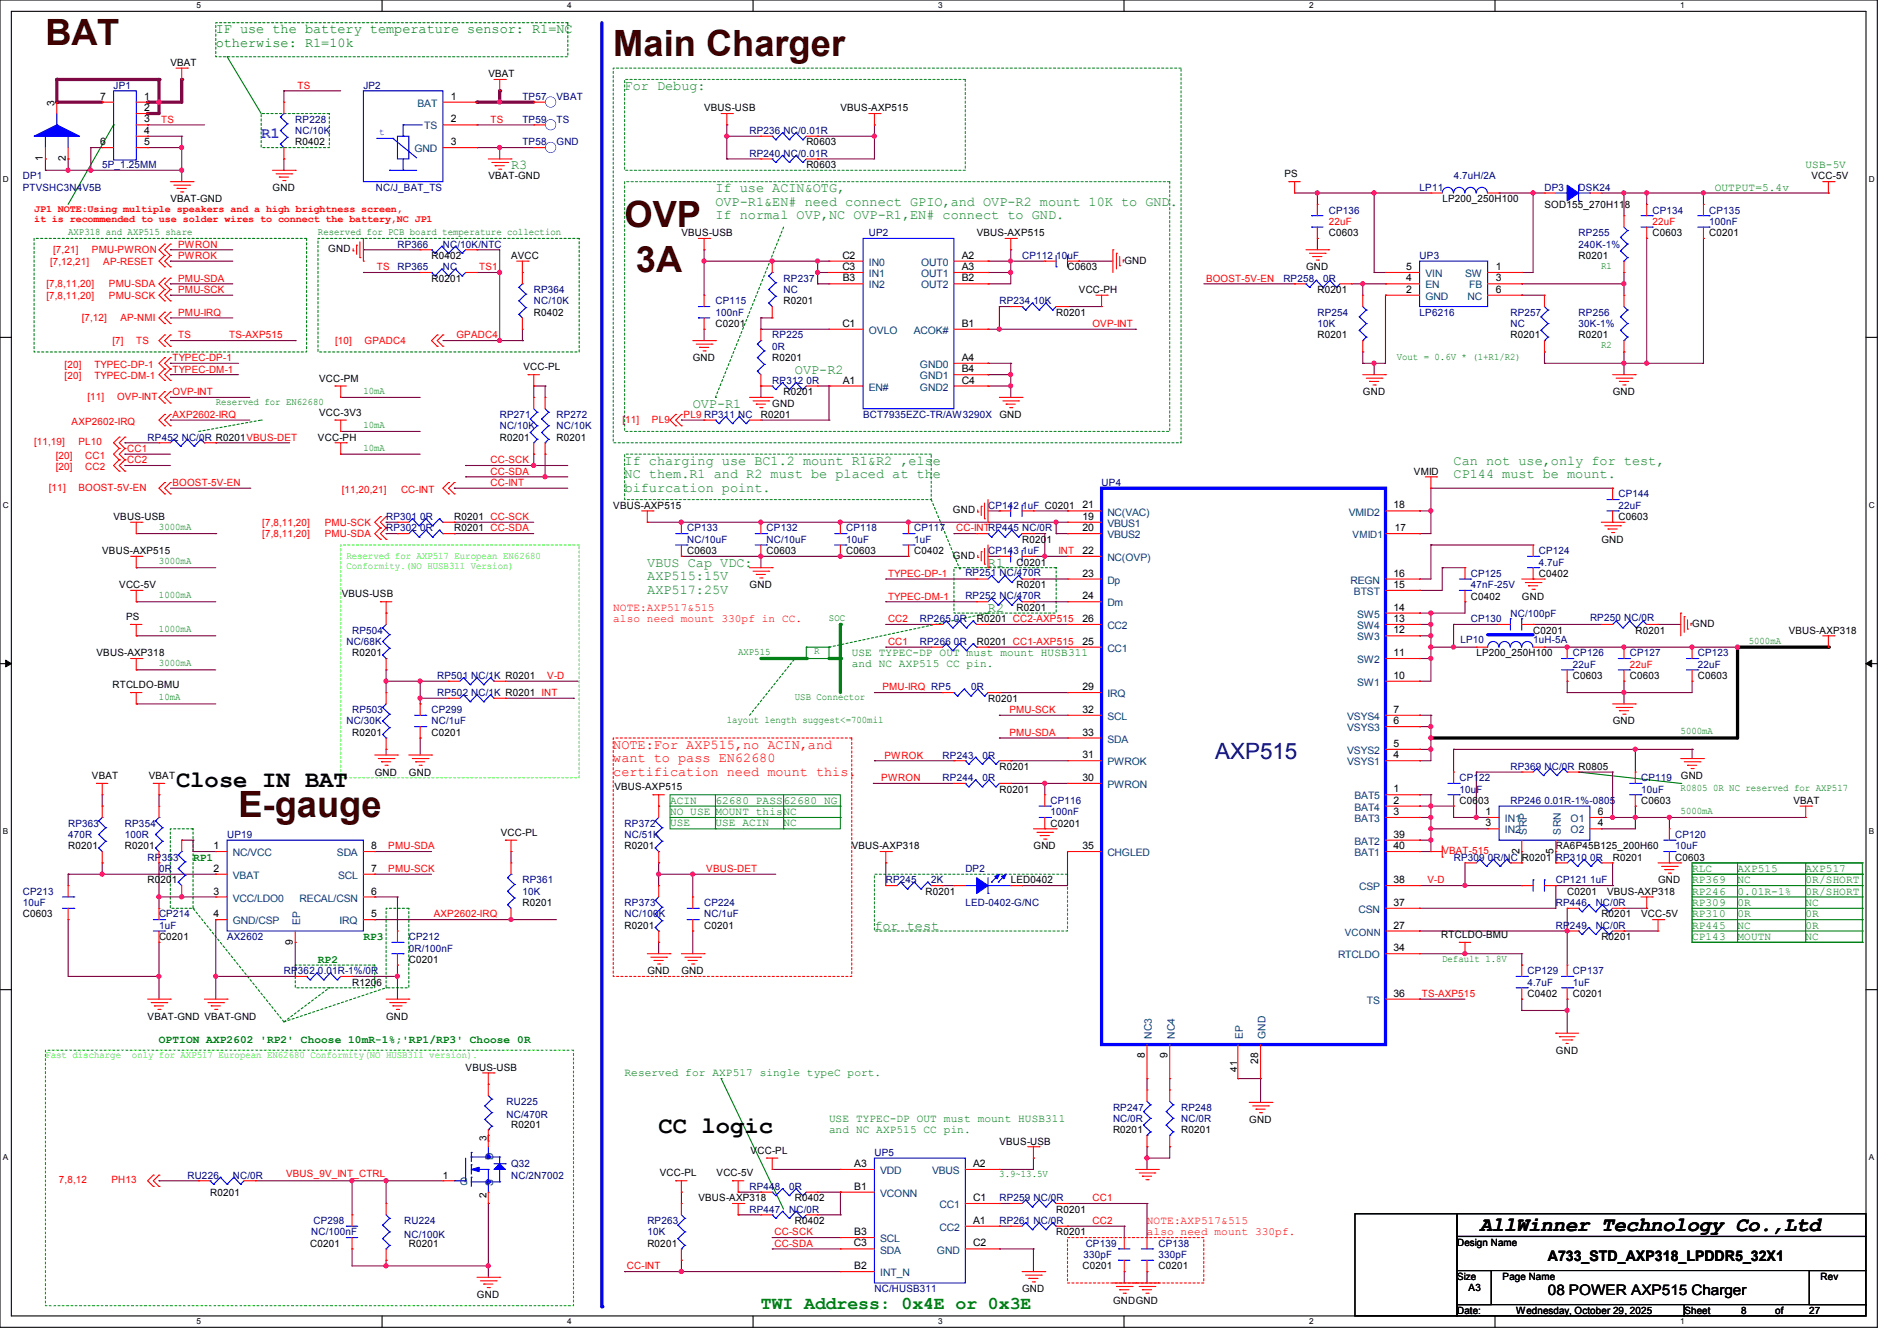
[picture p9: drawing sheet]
<svg xmlns="http://www.w3.org/2000/svg" width="297mm" height="210mm" viewBox="0 0 297 210" stroke-linecap="round" stroke-linejoin="round" font-family="sans-serif">
<defs><g id="words">
<g font-size="5.7" fill="#400000">
<text x="7.1" y="7.1">BAT</text>
<text x="96" y="8.8">Main Charger</text>
<text x="97.8" y="35.5">OVP</text>
<text x="99.6" y="42.6">3A</text>
<text x="37.3" y="128">E-gauge</text>
</g>
<g font-size="3.7">
<text x="27.6" y="123.2">Close IN BAT</text>
<text x="103.1" y="177.4">CC logic</text>
</g>
<text font-size="3.5" fill="#000080" x="190.2" y="118.9">AXP515</text>
<text font-size="3.2" x="231.7" y="192.7">AllWinner Technology Co.,Ltd</text>
<text font-size="2.8" fill="#008000" x="119.1" y="205.1">TWI Address: 0x4E or 0x3E</text>
<text font-size="2.5" fill="#8000ff" x="40.9" y="21.5">R1</text>
<g font-size="2.3">
<text x="242.3" y="197.5">A733_STD_AXP318_LPDDR5_32X1</text>
<text x="242.3" y="202.8">08 POWER AXP515 Charger</text>
</g>
<g font-size="2.1" fill="#008000">
<text x="33.8" y="5.2">IF use the battery temperature sensor: R1=NC</text>
<text x="33.8" y="7.3">otherwise: R1=10k</text>
</g>
<g font-size="2.1" fill="#008040">
<text x="97.8" y="14.1">For Debug:</text>
<text x="80" y="26.5">R3</text>
<text x="112" y="30.1">If use ACIN&amp;OTG,</text>
<text x="112" y="32.2">OVP-R1&amp;EN# need connect GPIO,and OVP-R2 mount 10K to GND.</text>
<text x="112" y="34.3">If normal OVP,NC OVP-R1,EN# connect to GND.</text>
<text x="124.5" y="58.5">OVP-R2</text>
<text x="108.5" y="63.9">OVP-R1</text>
<text x="97.8" y="72.8">If charging use BC1.2 mount R1&amp;R2 ,else</text>
<text x="97.8" y="74.9">NC them.R1 and R2 must be placed at the</text>
<text x="97.8" y="77">bifurcation point.</text>
<text x="227.6" y="72.8">Can not use,only for test,</text>
<text x="227.6" y="74.9">CP144 must be mount.</text>
<text x="101.3" y="88.8">VBUS Cap VDC:</text>
<text x="154.7" y="88.8">R1</text>
<text x="101.3" y="90.9">AXP515:15V</text>
<text x="101.3" y="93">AXP517:25V</text>
<text x="154.7" y="95.9">R2</text>
<text x="136.9" y="145.7">for test</text>
</g>
<g font-size="2.1" fill="#f00">
<text x="96" y="117.2">NOTE:For AXP515,no ACIN,and</text>
<text x="96" y="119.3">want to pass EN62680</text>
<text x="96" y="121.5">certification need mount this.</text>
</g>
<g font-size="1.7" fill="#008000">
<text x="268.5" y="29.8">OUTPUT=5.4v</text>
<text x="282.7" y="26.3">USB-5V</text>
<text x="133.3" y="102.7">USE TYPEC-DP OUT must mount HUSB311</text>
<text x="133.3" y="104.5">and NC AXP515 CC pin.</text>
<text x="104.9" y="125.9">ACIN</text>
<text x="112" y="125.9">62680 PASS62680 NG</text>
<text x="104.9" y="127.6">NO USE MOUNT thisNC</text>
<text x="104.9" y="129.4">USE</text>
<text x="112" y="129.4">USE ACIN</text>
<text x="122.7" y="129.4">NC</text>
<text x="30.2" y="134.8">RP1</text>
<text x="264.9" y="136.5">RLC</text>
<text x="272" y="136.5">AXP515</text>
<text x="282.7" y="136.5">AXP517</text>
<text x="264.9" y="140.1">RP246</text>
<text x="264.9" y="138.3">RP369</text>
<text x="264.9" y="141.9">RP309</text>
<text x="264.9" y="143.6">RP310</text>
<text x="272" y="140.1">0.01R-1%</text>
<text x="272" y="138.3">NC</text>
<text x="272" y="141.9">0R</text>
<text x="272" y="143.6">0R</text>
<text x="282.7" y="140.1">0R/SHORT</text>
<text x="282.7" y="138.3">0R/SHORT</text>
<text x="282.7" y="141.9">NC</text>
<text x="282.7" y="143.6">0R</text>
<text x="56.9" y="147.3">RP3</text>
<text x="264.9" y="145.4">RP445</text>
<text x="264.9" y="147.2">CP143</text>
<text x="272" y="145.4">NC</text>
<text x="272" y="147.2">MOUTN</text>
<text x="282.7" y="145.4">0R</text>
<text x="282.7" y="147.2">NC</text>
<text x="49.8" y="150.8">RP2</text>
<text x="24.9" y="163.3">OPTION AXP2602 'RP2' Choose 10mR-1%;'RP1/RP3' Choose 0R</text>
<text x="97.8" y="168.5">Reserved for AXP517 single typeC port.</text>
<text x="129.8" y="175.6">USE TYPEC-DP OUT must mount HUSB311</text>
<text x="129.8" y="177.4">and NC AXP515 CC pin.</text>
</g>
<g font-size="1.7" fill="#f00">
<text x="96" y="95.6">NOTE:AXP517&amp;515</text>
<text x="96" y="97.4">also need mount 330pf in CC.</text>
<text x="179.6" y="191.6">NOTE:AXP517&amp;515</text>
<text x="179.6" y="193.4">also need mount 330pf.</text>
</g>
<g font-size="1.6">
<text x="26.7" y="10.3">VBAT</text>
<text x="8.5" y="16.6" transform="rotate(-90 8.5 16.6)">3</text>
<text x="15.7" y="15.6">7</text>
<text x="22.6" y="15.6">1</text>
<text x="22.6" y="17.4">2</text>
<text x="70.6" y="15.6">1</text>
<text x="76.5" y="12.1">VBAT</text>
<text x="110.2" y="17.4">VBUS-USB</text>
<text x="131.6" y="17.4">VBUS-AXP515</text>
<text x="15.7" y="22.7">6</text>
<text x="22.6" y="19.2">3</text>
<text x="22.6" y="21">4</text>
<text x="22.6" y="22.7">5</text>
<text x="46.2" y="22.8">R0402</text>
<text x="70.6" y="22.7">3</text>
<text x="70.6" y="19.2">2</text>
<text x="126.2" y="22.8">R0603</text>
<text x="6.7" y="25.2" transform="rotate(-90 6.7 25.2)">1</text>
<text x="10.3" y="25.2" transform="rotate(-90 10.3 25.2)">2</text>
<text x="42.7" y="29.9">GND</text>
<text x="76.5" y="28.1">VBAT-GND</text>
<text x="126.2" y="26.3">R0603</text>
<text x="201.1" y="27.8">PS</text>
<text x="283.6" y="28.1">VCC-5V</text>
<text x="26.7" y="31.7">VBAT-GND</text>
<text x="225.8" y="31.7">LP200_250H100</text>
<text x="241.8" y="32.6">SOD155_270H118</text>
<text x="51.4" y="39.5">GND</text>
<text x="67.6" y="40.6">R0402</text>
<text x="80" y="40.6">AVCC</text>
<text x="106.7" y="37">VBUS-USB</text>
<text x="131.9" y="40.5">C2</text>
<text x="150.6" y="40.5">A2</text>
<text x="152.9" y="37">VBUS-AXP515</text>
<text x="176" y="41.3">GND</text>
<text x="208" y="37">C0603</text>
<text x="247.2" y="40.6">R0201</text>
<text x="258.7" y="37">C0603</text>
<text x="267.6" y="37">C0201</text>
<text x="67.6" y="44.1">R0201</text>
<text x="122.7" y="47.7">R0201</text>
<text x="131.9" y="42.3">C3</text>
<text x="132" y="44.1">B3</text>
<text x="150.6" y="42.3">A3</text>
<text x="150.6" y="44.1">B2</text>
<text x="167.1" y="42.3">C0603</text>
<text x="168.9" y="45.9">VCC-PH</text>
<text x="204.5" y="42.3">GND</text>
<text x="206.3" y="45.9">R0201</text>
<text x="220.2" y="42.3">5</text>
<text x="220.2" y="44.1">4</text>
<text x="220.2" y="45.8">2</text>
<text x="234.2" y="44.1">3</text>
<text x="234.2" y="45.8">6</text>
<text x="234.2" y="42.3">1</text>
<text x="83.6" y="49.4">R0402</text>
<text x="112" y="51.2">C0201</text>
<text x="131.9" y="51.2">C1</text>
<text x="150.6" y="51.2">B1</text>
<text x="165.4" y="49.4">R0201</text>
<text x="206.3" y="53">R0201</text>
<text x="236.5" y="53">R0201</text>
<text x="247.2" y="53">R0201</text>
<text x="50" y="59.8">VCC-PM</text>
<text x="82" y="58">VCC-PL</text>
<text x="108.5" y="56.6">GND</text>
<text x="120.9" y="56.6">R0201</text>
<text x="150.6" y="56.5">A4</text>
<text x="150.6" y="58.3">B4</text>
<text x="50" y="65.1">VCC-3V3</text>
<text x="119.1" y="65.4">R0201</text>
<text x="120.9" y="63.7">GND</text>
<text x="122.7" y="61.9">R0201</text>
<text x="132" y="60.1">A1</text>
<text x="150.6" y="60.1">C4</text>
<text x="156.5" y="65.4">GND</text>
<text x="213.4" y="61.9">GND</text>
<text x="252.5" y="61.9">GND</text>
<text x="49.8" y="69">VCC-PH</text>
<text x="78.2" y="69">R0201</text>
<text x="87.1" y="69">R0201</text>
<text x="221.4" y="74.3">VMID</text>
<text x="17.8" y="81.4">VBUS-USB</text>
<text x="71.1" y="83.2">R0201 CC-SDA</text>
<text x="71.1" y="81.4">R0201 CC-SCK</text>
<text x="96" y="79.7">VBUS-AXP515</text>
<text x="149.2" y="80.4">GND</text>
<text x="169.5" y="81.4">19</text>
<text x="169.5" y="79.6">21</text>
<text x="169.5" y="83.2">20</text>
<text x="218.2" y="79.6">18</text>
<text x="218.4" y="83.2">17</text>
<text x="253.4" y="81.4">C0603</text>
<text x="16" y="86.8">VBUS-AXP515</text>
<text x="107.6" y="86.8">C0603</text>
<text x="120" y="86.8">C0603</text>
<text x="132.5" y="86.8">C0603</text>
<text x="143.1" y="86.8">C0402</text>
<text x="149.2" y="87.5">GND</text>
<text x="159.1" y="88.6">C0201</text>
<text x="160" y="85">R0201</text>
<text x="169.5" y="86.7">22</text>
<text x="250.7" y="85">GND</text>
<text x="18.7" y="92.1">VCC-5V</text>
<text x="53.5" y="93.6">VBUS-USB</text>
<text x="117.4" y="92.1">GND</text>
<text x="159.1" y="92.1">R0201</text>
<text x="159.1" y="95.7">R0201</text>
<text x="169.5" y="90.3">23</text>
<text x="169.5" y="93.9">24</text>
<text x="218.2" y="90.3">16</text>
<text x="218.2" y="92.1">15</text>
<text x="218.2" y="95.6">14</text>
<text x="230.3" y="93.9">C0402</text>
<text x="238.3" y="93.9">GND</text>
<text x="240.9" y="90.3">C0402</text>
<text x="19.7" y="97.1">PS</text>
<text x="152.9" y="101">R0201 CC1-AXP515</text>
<text x="152.9" y="97.5">R0201 CC2-AXP515</text>
<text x="169.5" y="97.4">26</text>
<text x="169.5" y="101">25</text>
<text x="218.2" y="97.4">13</text>
<text x="218.2" y="99.2">12</text>
<text x="240" y="99.2">C0201</text>
<text x="256" y="99.2">R0201</text>
<text x="264.9" y="98.2">GND</text>
<text x="280.1" y="99.2">VBUS-AXP318</text>
<text x="15.1" y="102.8">VBUS-AXP318</text>
<text x="17.6" y="107.8">RTCLDO-BMU</text>
<text x="55.1" y="102.8">R0201</text>
<text x="218.2" y="106.3">10</text>
<text x="218.2" y="102.7">11</text>
<text x="231.2" y="102.8">LP200_250H100</text>
<text x="246.3" y="106.3">C0603</text>
<text x="255.2" y="106.3">C0603</text>
<text x="265.8" y="106.3">C0603</text>
<text x="154.7" y="109.9">R0201</text>
<text x="169.5" y="111.6">32</text>
<text x="169.5" y="108.1">29</text>
<text x="218.2" y="113.4">6</text>
<text x="218.2" y="111.6">7</text>
<text x="252.5" y="113.5">GND</text>
<text x="55.1" y="115.2">R0201</text>
<text x="67.6" y="115.2">C0201</text>
<text x="169.5" y="115.2">33</text>
<text x="169.5" y="118.7">31</text>
<text x="218.2" y="117">5</text>
<text x="218.2" y="118.7">4</text>
<text x="14.4" y="122">VBAT</text>
<text x="23.3" y="122">VBAT</text>
<text x="58.7" y="121.5">GND</text>
<text x="64" y="121.5">GND</text>
<text x="96.2" y="123.8">VBUS-AXP515</text>
<text x="156.5" y="124.1">R0201</text>
<text x="156.5" y="120.6">R0201</text>
<text x="169.5" y="122.3">30</text>
<text x="218.2" y="125.9">2</text>
<text x="218.2" y="124.1">1</text>
<text x="228.5" y="125.9">C0603</text>
<text x="256.9" y="125.9">C0603</text>
<text x="263.2" y="122">GND</text>
<text x="280.8" y="125.9">VBAT</text>
<text x="78.4" y="130.9">VCC-PL</text>
<text x="164.5" y="129.5">C0201</text>
<text x="218.2" y="131.2">39</text>
<text x="218.2" y="127.6">3</text>
<text x="232.6" y="127.6">1</text>
<text x="232.6" y="129.4">3</text>
<text x="250.2" y="129.4">4</text>
<text x="250.2" y="127.6">6</text>
<text x="10.7" y="133">R0201</text>
<text x="19.6" y="133">R0201</text>
<text x="33.4" y="133">1</text>
<text x="33.4" y="136.5">2</text>
<text x="58.1" y="136.5">7</text>
<text x="58.1" y="133">8</text>
<text x="97.8" y="133">R0201</text>
<text x="133.4" y="133">VBUS-AXP318</text>
<text x="161.8" y="133">GND</text>
<text x="169.5" y="133">35</text>
<text x="218.2" y="133">40</text>
<text x="237.9" y="133.7" transform="rotate(-90 237.9 133.7)">2</text>
<text x="243.2" y="133.7" transform="rotate(-90 243.2 133.7)">5</text>
<text x="243.6" y="133">RA6P45B125_200H60</text>
<text x="252.5" y="134.8">R0201</text>
<text x="262.3" y="134.8">C0603</text>
<text x="3.6" y="143.7">C0603</text>
<text x="23.1" y="138.3">R0201</text>
<text x="33.4" y="140.1">3</text>
<text x="33.4" y="143.6">4</text>
<text x="58.1" y="143.6">5</text>
<text x="58.1" y="140.1">6</text>
<text x="81.8" y="141.9">R0201</text>
<text x="144.9" y="140.1">R0201</text>
<text x="158.3" y="138.3">LED0402</text>
<text x="218.2" y="141.9">37</text>
<text x="218.2" y="138.3">38</text>
<text x="245.4" y="140.1">C0201</text>
<text x="250.7" y="143.7">R0201</text>
<text x="251.6" y="140.1">VBUS-AXP318</text>
<text x="256.9" y="143.7">VCC-5V</text>
<text x="259.6" y="138.3">GND</text>
<text x="24.9" y="147.2">C0201</text>
<text x="45.9" y="147.9" transform="rotate(-90 45.9 147.9)">9</text>
<text x="97.8" y="145.5">R0201</text>
<text x="110.2" y="145.5">C0201</text>
<text x="218.2" y="149">34</text>
<text x="218.2" y="145.4">27</text>
<text x="225.6" y="146.9">RTCLDO-BMU</text>
<text x="250.7" y="147.2">R0201</text>
<text x="55.1" y="154.3">R1206</text>
<text x="64" y="150.8">C0201</text>
<text x="101.4" y="152.6">GND</text>
<text x="106.7" y="152.6">GND</text>
<text x="23.1" y="159.7">VBAT-GND VBAT-GND</text>
<text x="60.5" y="159.7">GND</text>
<text x="218.2" y="156.1">36</text>
<text x="239.2" y="156.1">C0402</text>
<text x="246.3" y="156.1">C0201</text>
<text x="72.9" y="167.7">VBUS-USB</text>
<text x="179.2" y="165.7" transform="rotate(-90 179.2 165.7)">8</text>
<text x="182.8" y="165.7" transform="rotate(-90 182.8 165.7)">9</text>
<text x="197" y="166.6" transform="rotate(-90 197 166.6)">28</text>
<text x="243.6" y="165">GND</text>
<text x="80" y="176.6">R0201</text>
<text x="156.5" y="179.2">VBUS-USB</text>
<text x="174.3" y="177.5">R0201</text>
<text x="184.9" y="177.5">R0201</text>
<text x="195.6" y="175.9">GND</text>
<text x="69.3" y="184.6">1</text>
<text x="103.3" y="184.2">VCC-PL</text>
<text x="112.2" y="184.2">VCC-5V</text>
<text x="117.5" y="180.7">VCC-PL</text>
<text x="133.7" y="182.8">A3</text>
<text x="152.4" y="182.8">A2</text>
<text x="32.9" y="187.2">R0201</text>
<text x="109.4" y="188.1">VBUS-AXP318</text>
<text x="124.5" y="191.7">R0402</text>
<text x="124.5" y="188.1">R0402</text>
<text x="133.7" y="186.3">B1</text>
<text x="152.4" y="188.1">C1</text>
<text x="152.4" y="191.6">A1</text>
<text x="165.4" y="189.9">R0201</text>
<text x="48.6" y="195.2">C0201</text>
<text x="64" y="195.2">R0201</text>
<text x="101.4" y="195.2">R0201</text>
<text x="133.7" y="195.2">C3</text>
<text x="133.7" y="193.4">B3</text>
<text x="152.4" y="195.2">C2</text>
<text x="165.4" y="193.5">R0201</text>
<text x="228.1" y="195.1">Design Name</text>
<text x="74.7" y="203.2">GND</text>
<text x="133.7" y="198.8">B2</text>
<text x="160" y="202.4">GND</text>
<text x="169.5" y="198.8">C0201</text>
<text x="181.4" y="198.8">C0201</text>
<text x="228.1" y="200.4">Size</text>
<text x="229.9" y="202.2">A3</text>
<text x="235.3" y="200.4">Page Name</text>
<text x="285" y="200.4">Rev</text>
<text x="174.3" y="204.1">GNDGND</text>
<text x="228.1" y="205.7">Date:</text>
<text x="237.4" y="205.7">Wednesday, October 29, 2025</text>
<text x="263.7" y="205.7">Sheet</text>
<text x="272.6" y="205.7">8</text>
<text x="277.9" y="205.7">of</text>
<text x="283.3" y="205.7">27</text>
</g>
<g font-size="1.6" fill="#000080">
<text x="17.8" y="13.9">JP1</text>
<text x="56.9" y="13.9">JP2</text>
<text x="81.8" y="15.7">TP57</text>
<text x="87.1" y="15.7">VBAT</text>
<text x="46.2" y="19.2">RP228</text>
<text x="46.2" y="21">NC/10K</text>
<text x="81.8" y="19.2">TP59</text>
<text x="81.8" y="22.8">TP58</text>
<text x="87.1" y="19.2">TS</text>
<text x="87.1" y="22.8">GND</text>
<text x="117.4" y="21">RP236 NC/0.01R</text>
<text x="3.6" y="28.1">DP1</text>
<text x="3.6" y="29.9">PTVSHC3N4V5B</text>
<text x="16" y="26.3">5P_1.25MM</text>
<text x="58.8" y="29.9">NC/J_BAT_TS</text>
<text x="117.4" y="24.6">RP240 NC/0.01R</text>
<text x="222.3" y="29.9">LP11</text>
<text x="227.6" y="28.1">4.7uH/2A</text>
<text x="241.8" y="29.9">DP3</text>
<text x="247.2" y="29.9">DSK24</text>
<text x="208" y="33.4">CP136</text>
<text x="258.7" y="33.4">CP134</text>
<text x="267.6" y="33.4">CP135</text>
<text x="267.6" y="35.2">100nF</text>
<text x="62.2" y="38.8">RP366</text>
<text x="69.3" y="38.8">NC/10K/NTC</text>
<text x="136" y="37">UP2</text>
<text x="160" y="40.6">CP112</text>
<text x="165.4" y="40.6">10uF</text>
<text x="222.3" y="40.6">UP3</text>
<text x="247.2" y="37">RP255</text>
<text x="247.2" y="38.8">240K-1%</text>
<text x="62.2" y="42.3">RP365</text>
<text x="69.3" y="42.3">NC</text>
<text x="83.6" y="45.9">RP364</text>
<text x="83.6" y="47.7">NC/10K</text>
<text x="112" y="47.7">CP115</text>
<text x="122.7" y="44.1">RP237</text>
<text x="122.7" y="45.9">NC</text>
<text x="156.5" y="47.7">RP234</text>
<text x="161.8" y="47.7">10K</text>
<text x="200.9" y="44.1">RP258</text>
<text x="207.2" y="44.1">0R</text>
<text x="112" y="49.4">100nF</text>
<text x="120.9" y="53">RP225</text>
<text x="206.3" y="49.4">RP254</text>
<text x="206.3" y="51.2">10K</text>
<text x="222.3" y="49.4">LP6216</text>
<text x="236.5" y="49.4">RP257</text>
<text x="236.5" y="51.2">NC</text>
<text x="247.2" y="49.4">RP256</text>
<text x="247.2" y="51.2">30K-1%</text>
<text x="120.9" y="54.8">0R</text>
<text x="78.2" y="65.4">RP271</text>
<text x="87.1" y="65.4">RP272</text>
<text x="120.9" y="60.1">RP312</text>
<text x="126.2" y="60.1">0R</text>
<text x="135.1" y="65.4">BCT7935EZC-TR/AW3290X</text>
<text x="23.1" y="69">RP452 NC/0R R0201VBUS-DET</text>
<text x="78.2" y="67.2">NC/10K</text>
<text x="87.1" y="67.2">NC/10K</text>
<text x="172.5" y="76.1">UP4</text>
<text x="253.4" y="77.9">CP144</text>
<text x="60.5" y="83.2">RP302</text>
<text x="60.5" y="81.4">RP301</text>
<text x="65.8" y="83.2">0R</text>
<text x="65.8" y="81.4">0R</text>
<text x="107.6" y="83.2">CP133</text>
<text x="120" y="83.2">CP132</text>
<text x="132.5" y="83.2">CP118</text>
<text x="143.1" y="83.2">CP117</text>
<text x="154.7" y="79.7">CP142</text>
<text x="160" y="79.7">1uF C0201</text>
<text x="253.4" y="79.7">22uF</text>
<text x="107.6" y="85">NC/10uF</text>
<text x="120" y="85">NC/10uF</text>
<text x="132.5" y="85">10uF</text>
<text x="143.1" y="85">1uF</text>
<text x="154.7" y="86.8">CP143</text>
<text x="160" y="86.8">1uF</text>
<text x="240.9" y="86.8">CP124</text>
<text x="240.9" y="88.6">4.7uF</text>
<text x="151.1" y="90.2">RP251 NC/470R</text>
<text x="151.1" y="93.7">RP252 NC/470R</text>
<text x="230.3" y="90.3">CP125</text>
<text x="230.3" y="92.1">47nF-25V</text>
<text x="54.2" y="101">NC/68K</text>
<text x="55.1" y="99.2">RP504</text>
<text x="144" y="101">RP266</text>
<text x="144" y="97.5">RP265</text>
<text x="149.4" y="101">0R</text>
<text x="149.4" y="97.5">0R</text>
<text x="228.7" y="100.7">LP10</text>
<text x="230.3" y="97.5">CP130</text>
<text x="236.5" y="96.6">NC/100pF</text>
<text x="240" y="100.7">1uH-5A</text>
<text x="248.9" y="97.3">RP250 NC/0R</text>
<text x="68.5" y="106.3">RP501 NC/1K R0201</text>
<text x="246.3" y="102.8">CP126</text>
<text x="246.3" y="104.6">22uF</text>
<text x="255.2" y="102.8">CP127</text>
<text x="265.8" y="102.8">CP123</text>
<text x="265.8" y="104.6">22uF</text>
<text x="54.2" y="113.5">NC/30K</text>
<text x="55.1" y="111.7">RP503</text>
<text x="67.6" y="111.7">CP299</text>
<text x="67.6" y="113.5">NC/1uF</text>
<text x="68.5" y="109">RP502 NC/1K R0201 INT</text>
<text x="152" y="108.1">0R</text>
<text x="147.6" y="118.8">RP243</text>
<text x="153.8" y="118.8">0R</text>
<text x="147.6" y="122.3">RP244</text>
<text x="153.8" y="122.3">0R</text>
<text x="164.5" y="125.9">CP116</text>
<text x="228.5" y="122.3">CP122</text>
<text x="228.5" y="124.1">10uF</text>
<text x="236.5" y="125.9">RP246</text>
<text x="236.5" y="120.6">RP369 NC/0R R0805</text>
<text x="241.8" y="125.9">0.01R-1%-0805</text>
<text x="256.9" y="122.3">CP119</text>
<text x="256.9" y="124.1">10uF</text>
<text x="10.7" y="129.5">RP363</text>
<text x="10.7" y="131.2">470R</text>
<text x="19.6" y="129.5">RP354</text>
<text x="19.6" y="131.2">100R</text>
<text x="35.6" y="131.2">UP19</text>
<text x="97.8" y="129.5">RP372</text>
<text x="97.8" y="131.2">NC/51K</text>
<text x="164.5" y="127.7">100nF</text>
<text x="262.3" y="131.2">CP120</text>
<text x="23.1" y="134.8">RP353</text>
<text x="24.9" y="136.6">0R</text>
<text x="151.1" y="136.6">DP2</text>
<text x="227.6" y="134.8">RP309</text>
<text x="232.9" y="134.8">0R/NC R0201 RP310</text>
<text x="248.9" y="134.8">0R</text>
<text x="262.3" y="133">10uF</text>
<text x="3.6" y="140.1">CP213</text>
<text x="3.6" y="141.9">10uF</text>
<text x="24.9" y="143.7">CP214</text>
<text x="81.8" y="138.3">RP361</text>
<text x="81.8" y="140.1">10K</text>
<text x="97.8" y="141.9">RP373</text>
<text x="97.8" y="143.7">NC/100K</text>
<text x="110.2" y="141.9">CP224</text>
<text x="110.2" y="143.7">NC/1uF</text>
<text x="138.7" y="138.3">RP245</text>
<text x="145.8" y="138.3">2K</text>
<text x="151.1" y="141.9">LED-0402-G/NC</text>
<text x="243.6" y="141.9">RP446</text>
<text x="243.6" y="138.3">CP121</text>
<text x="248.9" y="138.3">1uF</text>
<text x="249.8" y="141.9">NC/0R</text>
<text x="24.9" y="145.5">1uF</text>
<text x="35.6" y="147.2">AX2602</text>
<text x="64" y="147.2">CP212</text>
<text x="64" y="149">0R/100nF</text>
<text x="243.6" y="145.5">RP249</text>
<text x="249.8" y="145.5">NC/0R</text>
<text x="44.5" y="152.6">RP362</text>
<text x="49.8" y="152.6">0.01R-1%/0R</text>
<text x="239.2" y="152.6">CP129</text>
<text x="239.2" y="154.3">4.7uF</text>
<text x="246.3" y="152.6">CP137</text>
<text x="246.3" y="154.3">1uF</text>
<text x="79.3" y="173">RU225</text>
<text x="174.3" y="173.9">RP247</text>
<text x="184.9" y="173.9">RP248</text>
<text x="79.3" y="175.1">NC/470R</text>
<text x="174.3" y="175.7">NC/0R</text>
<text x="184.9" y="175.7">NC/0R</text>
<text x="29.3" y="184.6">RU226</text>
<text x="36.5" y="184.6">NC/0R</text>
<text x="80" y="182.8">Q32</text>
<text x="80" y="184.6">NC/2N7002</text>
<text x="136.9" y="181">UP5</text>
<text x="49.1" y="191.7">CP298</text>
<text x="63.3" y="191.7">RU224</text>
<text x="101.4" y="191.7">RP263</text>
<text x="117.4" y="189.9">RP447</text>
<text x="117.4" y="186.4">RP448</text>
<text x="123.6" y="189.9">NC/0R</text>
<text x="123.6" y="186.4">0R</text>
<text x="156.5" y="191.7">RP261 NC/0R</text>
<text x="156.5" y="188.1">RP259 NC/0R</text>
<text x="48.7" y="193.5">NC/100nF</text>
<text x="63.3" y="193.8">NC/100K</text>
<text x="101.4" y="193.5">10K</text>
<text x="169.6" y="197">330pF</text>
<text x="170" y="195.2">CP139</text>
<text x="181.4" y="195.2">CP138</text>
<text x="181.4" y="197">330pF</text>
<text x="136.9" y="202.4">NC/HUSB311</text>
</g>
<g font-size="1.6" fill="#f00">
<text x="46.6" y="13.9">TS</text>
<text x="25.2" y="19.2">TS</text>
<text x="76.8" y="19.2">TS</text>
<text x="5.3" y="33.3">JP1 NOTE:Using multiple speakers and a high brightness screen,</text>
<text x="5.3" y="34.8">it is recommended to use solder wires to connect the battery,NC JP1</text>
<text x="208" y="35.2">22uF</text>
<text x="258.7" y="35.2">22uF</text>
<text x="7.8" y="41.4">[7,12,21]</text>
<text x="8.3" y="39.7">[7,21]</text>
<text x="14.4" y="39.7">PMU-PWRON</text>
<text x="16.2" y="41.4">AP-RESET</text>
<text x="27.9" y="38.8">PWRON</text>
<text x="27.9" y="40.6">PWROK</text>
<text x="7.3" y="46.8">[7,8,11,20]</text>
<text x="7.3" y="45">[7,8,11,20]</text>
<text x="17.1" y="46.8">PMU-SCK</text>
<text x="17.1" y="45">PMU-SDA</text>
<text x="27.9" y="45.9">PMU-SCK</text>
<text x="27.9" y="44.1">PMU-SDA</text>
<text x="59" y="42.3">TS</text>
<text x="75" y="42.3">TS1</text>
<text x="188.8" y="44.1">BOOST-5V-EN</text>
<text x="12.8" y="50.3">[7,12]</text>
<text x="17.6" y="53.9">[7]</text>
<text x="18.8" y="50.3">AP-NMI</text>
<text x="21.3" y="53.9">TS</text>
<text x="27.9" y="49.4">PMU-IRQ</text>
<text x="27.9" y="53">TS</text>
<text x="35.9" y="53">TS-AXP515</text>
<text x="52.5" y="53.9">[10]</text>
<text x="57.1" y="53.9">GPADC4</text>
<text x="71.5" y="53">GPADC4</text>
<text x="171" y="51.2">OVP-INT</text>
<text x="10.1" y="59.4">[20]</text>
<text x="10.1" y="57.6">[20]</text>
<text x="14.8" y="59.4">TYPEC-DM-1</text>
<text x="14.8" y="57.6">TYPEC-DP-1</text>
<text x="27" y="58.3">TYPEC-DM-1</text>
<text x="27" y="56.6">TYPEC-DP-1</text>
<text x="13.7" y="62.6">[11]</text>
<text x="18.3" y="62.6">OVP-INT</text>
<text x="27" y="61.9">OVP-INT</text>
<text x="27" y="65.4">AXP2602-IRQ</text>
<text x="107" y="65.4">PL9 RP311 NC</text>
<text x="5.3" y="69.7">[11,19]</text>
<text x="8.7" y="71.8">[20]</text>
<text x="11.2" y="66.5">AXP2602-IRQ</text>
<text x="12.3" y="69.7">PL10</text>
<text x="13.3" y="71.8">CC1</text>
<text x="19.9" y="70.8">CC1</text>
<text x="97.5" y="66.2">[11]</text>
<text x="102.1" y="66.2">PL9</text>
<text x="7.7" y="76.8">[11]</text>
<text x="8.7" y="73.6">[20]</text>
<text x="12.3" y="76.8">BOOST-5V-EN</text>
<text x="13.3" y="73.6">CC2</text>
<text x="19.9" y="72.6">CC2</text>
<text x="27" y="76.1">BOOST-5V-EN</text>
<text x="53.5" y="77.2">[11,20,21]</text>
<text x="62.8" y="77.2">CC-INT</text>
<text x="76.8" y="76.1">CC-INT</text>
<text x="76.8" y="72.6">CC-SCK</text>
<text x="76.8" y="74.3">CC-SDA</text>
<text x="41.1" y="82.3">[7,8,11,20]</text>
<text x="50.8" y="82.3">PMU-SCK</text>
<text x="149.7" y="83.2">CC-INTRP445 NC/0R</text>
<text x="41.1" y="84.1">[7,8,11,20]</text>
<text x="50.8" y="84.1">PMU-SDA</text>
<text x="165.7" y="86.8">INT</text>
<text x="139" y="93.9">TYPEC-DM-1</text>
<text x="139" y="90.3">TYPEC-DP-1</text>
<text x="139" y="97.5">CC2</text>
<text x="139" y="101">CC1</text>
<text x="85.7" y="106.3">V-D</text>
<text x="255.2" y="104.6">22uF</text>
<text x="138.1" y="108.1">PMU-IRQ RP5</text>
<text x="158" y="111.7">PMU-SCK</text>
<text x="138.5" y="118.8">PWROK</text>
<text x="158" y="115.2">PMU-SDA</text>
<text x="138" y="122.3">PWRON</text>
<text x="60.8" y="133">PMU-SDA</text>
<text x="60.8" y="136.6">PMU-SCK</text>
<text x="110.6" y="136.6">VBUS-DET</text>
<text x="225.8" y="133.7">VBAT-515</text>
<text x="67.9" y="143.7">AXP2602-IRQ</text>
<text x="223.5" y="138.3">V-D</text>
<text x="222.6" y="156.1">TS-AXP515</text>
<text x="9.2" y="185.3">7,8,12</text>
<text x="17.4" y="185.3">PH13</text>
<text x="44.8" y="184.4">VBUS_9V_INT_CTRL</text>
<text x="171" y="191.7">CC2</text>
<text x="171" y="188.1">CC1</text>
<text x="121.3" y="195.2">CC-SDA</text>
<text x="121.3" y="193.5">CC-SCK</text>
<text x="98.1" y="198.8">CC-INT</text>
</g>
<g font-size="1.6" fill="#004080">
<text x="65.4" y="16.7">BAT</text>
<text x="64.9" y="23.8">GND</text>
<text x="66.4" y="20.3">TS</text>
<text x="136" y="41.6">IN0</text>
<text x="144.2" y="41.6">OUT0</text>
<text x="136" y="43.4">IN1</text>
<text x="136" y="45.2">IN2</text>
<text x="144.2" y="43.4">OUT1</text>
<text x="144.2" y="45.2">OUT2</text>
<text x="223.2" y="43.4">VIN</text>
<text x="223.2" y="45.2">EN</text>
<text x="223.2" y="46.9">GND</text>
<text x="229.4" y="43.4">SW</text>
<text x="229.8" y="46.9">NC</text>
<text x="230" y="45.2">FB</text>
<text x="136" y="52.3">OVLO</text>
<text x="143.1" y="52.3">ACOK#</text>
<text x="144" y="57.6">GND0</text>
<text x="144" y="59.4">GND1</text>
<text x="136" y="61.2">EN#</text>
<text x="144" y="61.2">GND2</text>
<text x="173.4" y="82.5">VBUS1</text>
<text x="173.4" y="80.7">NC(VAC)</text>
<text x="211.2" y="80.7">VMID2</text>
<text x="173.4" y="84.3">VBUS2</text>
<text x="173.4" y="87.8">NC(OVP)</text>
<text x="211.8" y="84.3">VMID1</text>
<text x="173.4" y="91.4">Dp</text>
<text x="173.4" y="95">Dm</text>
<text x="211.4" y="91.4">REGN</text>
<text x="212" y="93.2">BTST</text>
<text x="173.4" y="98.5">CC2</text>
<text x="212.5" y="98.5">SW4</text>
<text x="212.5" y="100.3">SW3</text>
<text x="212.5" y="96.7">SW5</text>
<text x="173.4" y="102.1">CC1</text>
<text x="212.5" y="107.4">SW1</text>
<text x="212.5" y="103.8">SW2</text>
<text x="173.4" y="112.7">SCL</text>
<text x="173.4" y="109.2">IRQ</text>
<text x="210.9" y="112.7">VSYS4</text>
<text x="173.4" y="116.3">SDA</text>
<text x="173.4" y="119.8">PWROK</text>
<text x="210.9" y="118.1">VSYS2</text>
<text x="210.9" y="114.5">VSYS3</text>
<text x="210.9" y="119.8">VSYS1</text>
<text x="173.4" y="123.4">PWRON</text>
<text x="212.1" y="125.2">BAT5</text>
<text x="212.1" y="128.7">BAT3</text>
<text x="212.1" y="127">BAT4</text>
<text x="235.6" y="128.7">IN1</text>
<text x="235.6" y="130.5">IN2</text>
<text x="239" y="130.7" transform="rotate(-90 239 130.7)">SRP</text>
<text x="244.4" y="130.7" transform="rotate(-90 244.4 130.7)">SRN</text>
<text x="245.9" y="130.5">O2</text>
<text x="245.9" y="128.7">O1</text>
<text x="36.5" y="134.1">NC/VCC</text>
<text x="36.5" y="137.6">VBAT</text>
<text x="52.8" y="134.1">SDA</text>
<text x="52.9" y="137.6">SCL</text>
<text x="173.4" y="134.1">CHGLED</text>
<text x="212.1" y="134.1">BAT1</text>
<text x="212.1" y="132.3">BAT2</text>
<text x="36.5" y="141.2">VCC/LDO0</text>
<text x="46.9" y="141.2">RECAL/CSN</text>
<text x="212.7" y="143">CSN</text>
<text x="212.8" y="139.4">CSP</text>
<text x="36.5" y="144.7">GND/CSP</text>
<text x="47" y="144.9" transform="rotate(-90 47 144.9)">EP</text>
<text x="53.1" y="144.7">IRQ</text>
<text x="210.5" y="146.5">VCONN</text>
<text x="209.5" y="150.1">RTCLDO</text>
<text x="214" y="157.2">TS</text>
<text x="180.4" y="162.7" transform="rotate(-90 180.4 162.7)">NC3</text>
<text x="183.9" y="162.7" transform="rotate(-90 183.9 162.7)">NC4</text>
<text x="194.6" y="162.7" transform="rotate(-90 194.6 162.7)">EP</text>
<text x="198.1" y="162.7" transform="rotate(-90 198.1 162.7)">GND</text>
<text x="72" y="185.6">G</text>
<text x="77.2" y="185.8" transform="rotate(-90 77.2 185.8)">S</text>
<text x="77.2" y="181.7" transform="rotate(-90 77.2 181.7)">D</text>
<text x="137.8" y="183.9">VDD</text>
<text x="145.9" y="183.9">VBUS</text>
<text x="137.8" y="187.4">VCONN</text>
<text x="147.1" y="189.2">CC1</text>
<text x="137.8" y="196.3">SDA</text>
<text x="137.8" y="194.5">SCL</text>
<text x="146.7" y="196.3">GND</text>
<text x="147.1" y="192.7">CC2</text>
<text x="137.8" y="199.9">INT_N</text>
</g>
<text font-size="1.6" fill="#00f" x="59.4" y="21.1">t</text>
<g font-size="1.6" fill="#008000">
<text x="10.7" y="36.8">AXP318 and AXP515 share</text>
<text x="49.8" y="36.8">Reserved for PCB board temperature collection</text>
<text x="250.7" y="42.1">R1</text>
<text x="218.7" y="56.3">Vout = 0.6V * (1+R1/R2)</text>
<text x="250.7" y="54.6">R2</text>
<text x="33.8" y="63.5">Reserved for EN62680</text>
<text x="56.9" y="61.7">10mA</text>
<text x="56.9" y="67">10mA</text>
<text x="56.9" y="70.6">10mA</text>
<text x="24.9" y="83">3000mA</text>
<text x="24.9" y="88.3">3000mA</text>
<text x="24.9" y="93.7">1000mA</text>
<text x="24.9" y="99">1000mA</text>
<text x="129.8" y="97.2">SOC</text>
<text x="273.8" y="100.8">5000mA</text>
<text x="24.9" y="104.4">3000mA</text>
<text x="115.6" y="102.6">AXP515</text>
<text x="127.5" y="102.4">R</text>
<text x="24.9" y="109.7">10mA</text>
<text x="113.8" y="113.2">layout length suggest&lt;=700mil</text>
<text x="124.4" y="109.7">USB Connector</text>
<text x="263.1" y="115">5000mA</text>
<text x="263.1" y="123.9">R0805 0R NC reserved for AXP517</text>
<text x="263.1" y="127.5">5000mA</text>
<text x="225.8" y="150.6">Default 1.8V</text>
<text x="156.5" y="184.4">3.9~13.5V</text>
</g>
<g font-size="1.6" fill="#00ff40">
<text x="54.2" y="87.5">Reserved for AXP517 European EN62680</text>
<text x="54.2" y="89">Conformity.(NO HUSB311 Version)</text>
<text x="7.1" y="165.7">Fast discharge</text>
<text x="20.7" y="165.7">only for AXP517 European EN62680 Conformity(NO HUSB311 version).</text>
</g>
<g font-size="1.5">
<text x="193.7" y="167.9" transform="rotate(-90 193.7 167.9)">41</text>
<text x="76.2" y="178.7" transform="rotate(-90 76.2 178.7)">3</text>
<text x="76.2" y="187.6" transform="rotate(-90 76.2 187.6)">2</text>
</g>
<g font-size="1.3">
<text x="30.8" y="1.3">5</text>
<text x="88.8" y="1.3">4</text>
<text x="146.9" y="1.3">3</text>
<text x="205" y="1.3">2</text>
<text x="263.1" y="1.3">1</text>
<text x=".5" y="28.4">D</text>
<text x="292.6" y="28.4">D</text>
<text x=".5" y="79.5">C</text>
<text x="292.6" y="79.5">C</text>
<text x=".5" y="130.6">B</text>
<text x="292.6" y="130.6">B</text>
<text x=".5" y="181.7">A</text>
<text x="292.6" y="181.7">A</text>
<text x="30.8" y="207.4">5</text>
<text x="88.8" y="207.4">4</text>
<text x="146.9" y="207.4">3</text>
<text x="205" y="207.4">2</text>
<text x="263.1" y="207.4">1</text>
</g>
</g></defs>
<path d="M0 0h293.9v207.9h-293.9zM1.8 1.8h290.3v204.3h-290.3z" fill="none" stroke="#000" stroke-width=".17"/>
<g fill="#fff">
<path d="M30.8 .2h.7v1.4h-.7z"/>
<path d="M30.8 206.2h.7v1.4h-.7z"/>
</g>
<path d="M59.8 0v1.8M59.8 206.1v1.8" fill="none" stroke="#000" stroke-width=".17"/>
<g fill="#fff">
<path d="M88.8 .2h.7v1.4h-.7z"/>
<path d="M88.8 206.2h.7v1.4h-.7z"/>
</g>
<path d="M117.9 0v1.8M117.9 206.1v1.8" fill="none" stroke="#000" stroke-width=".17"/>
<g fill="#fff">
<path d="M146.9 .2h.7v1.4h-.7z"/>
<path d="M146.9 206.2h.7v1.4h-.7z"/>
</g>
<path d="M176 0v1.8M176 206.1v1.8" fill="none" stroke="#000" stroke-width=".17"/>
<g fill="#fff">
<path d="M205 .2h.7v1.4h-.7z"/>
<path d="M205 206.2h.7v1.4h-.7z"/>
</g>
<path d="M234.1 0v1.8M234.1 206.1v1.8" fill="none" stroke="#000" stroke-width=".17"/>
<g fill="#fff">
<path d="M263.1 .2h.6v1.4h-.6z"/>
<path d="M263.1 206.2h.6v1.4h-.6z"/>
<path d="M.5 27.3h.9v1.4h-.9z"/>
<path d="M292.6 27.3h.9v1.4h-.9z"/>
<path d="M.5 78.4h.9v1.4h-.9z"/>
<path d="M292.6 78.4h.9v1.4h-.9z"/>
</g>
<path d="M0 52.8h1.8M292.1 52.8h1.8" fill="none" stroke="#000" stroke-width=".17"/>
<g fill="#fff">
<path d="M.5 129.5h.8v1.4h-.8z"/>
<path d="M292.6 129.5h.8v1.4h-.8z"/>
</g>
<path d="M0 103.9h1.8M292.1 103.9h1.8" fill="none" stroke="#000" stroke-width=".17"/>
<path d="M.9 103.4l.9 .5-.9 .5zM292.1 103.9l.9-.5v1z" fill="#000" stroke="#000" stroke-width=".16"/>
<g fill="#fff">
<path d="M.5 180.5h.8v1.4h-.8z"/>
<path d="M292.6 180.5h.8v1.4h-.8z"/>
</g>
<path d="M0 155h1.8M292.1 155h1.8" fill="none" stroke="#000" stroke-width=".17"/>
<path d="M5.3 37.3h42.7v17.8h-42.7z" fill="none" stroke="#008000" stroke-width=".17" stroke-dasharray=".3 .3"/>
<path d="M94.2 3.6v201" fill="none" stroke="#00f" stroke-width=".51"/>
<circle cx="94.2" cy="204.6" r=".25" fill="#00f"/>
<path d="M33.8 3.6h55.1v5.3h-55.1zM40.9 17.8h10.7v5.3h-10.7z" fill="none" stroke="#008000" stroke-width=".17" stroke-dasharray=".3 .3"/>
<path d="M35.6 8.9h.1M35.6 8.9l5.3 8.9" fill="none" stroke="#008000" stroke-width=".17"/>
<path d="M97.8 12.4h53.3v14.3h-53.3zM97.8 28.4h85.3v39.2h-85.3zM136.9 136.9h30.2v8.9h-30.2z" fill="none" stroke="#008040" stroke-width=".17" stroke-dasharray=".3 .3"/>
<path d="M119.1 103.1h7.1" fill="none" stroke="#008000" stroke-width=".51"/>
<circle cx="126.2" cy="103.1" r=".25" fill="#008000"/>
<path d="M131.6 97.8v5.3" fill="none" stroke="#008000" stroke-width=".51"/>
<circle cx="131.6" cy="97.8" r=".25" fill="#008000"/>
<path d="M131.6 103.1v5.4" fill="none" stroke="#008000" stroke-width=".51"/>
<circle cx="131.6" cy="103.1" r=".25" fill="#008000"/>
<path d="M117.3 112l7.2-8.9M124.5 103.1h.1" fill="none" stroke="#008000" stroke-width=".17" stroke-dasharray=".3 .3"/>
<path d="M126.2 101.3h.1M126.2 101.3v1.8h3.6M129.8 101.3h.1M129.8 103.1h.1M129.8 101.3v1.8" fill="none" stroke="#008000" stroke-width=".17"/>
<path d="M129.8 103.1h1.8" fill="none" stroke="#008000" stroke-width=".51"/>
<circle cx="131.6" cy="103.1" r=".25" fill="#008000"/>
<g fill="none" stroke="#008000" stroke-width=".17">
<path d="M17.8 19.6h.1M17.8 19.6l-7.1 12.4M126.2 101.3h3.6M129.8 101.3h.1M104.9 128h26.7M104.9 126.2h26.7M112 129.8h.1M112 124.5v5.3M122.7 129.8h.1M122.7 124.5v5.3M131.6 128h.1M131.6 126.2h.1"/>
<path d="M247.1 120.9l16 1.8M263.1 122.7h.1M264.9 135.1h26.7M264.9 136.9h26.7M264.9 138.7h26.7M272 135.1v12.5M282.7 135.1v12.5M291.6 135.1h.1M291.6 136.9h.1M291.6 138.7h.1M264.9 145.8h26.7M264.9 140.5h26.7"/>
<path d="M264.9 142.2h26.7M264.9 147.6h26.7M264.9 144h26.7M272 147.6h.1M282.7 147.6h.1M291.6 145.8h.1M291.6 140.5h.1M291.6 142.2h.1M291.6 147.6h.1M291.6 144h.1M112.9 168.9h.1M112.9 168.9l9.8 20.5"/>
</g>
<path d="M96 10.7h88.9v58.6h-88.9zM97.8 71.1h48v7.1h-48z" fill="none" stroke="#008040" stroke-width=".17" stroke-dasharray=".3 .3"/>
<g fill="none" stroke="#008000" stroke-width=".17" stroke-dasharray=".3 .3">
<path d="M49.8 37.3h40.9v17.8h-40.9zM122.7 35.6l-10.7 26.6M31.1 67.6l9.8-1.8M40.9 65.8h.1M112 62.2h.1M145.8 78.2l4.4 10.9M149.4 88.9h16v7.1h-16zM150.2 89.1h.1M154.7 96h.1M129.8 101.3l24.9-5.3M26.7 129.8h3.5v12.4h-3.5zM30.2 142.2h.1"/>
<path d="M46.2 151.1h12.5v3.6h-12.5zM51.6 154.7h.1M60.5 142.2h3.5v12.5h-3.5zM60.5 154.7h.1M44.4 160l7.2-5.3M44.4 160l16.1-5.3M44.4 160l-14.2-17.8"/>
</g>
<path d="M96 115.6h37.3v37.3h-37.3zM167.1 193.8h21.4v7.1h-21.4z" fill="none" stroke="#f00" stroke-width=".17" stroke-dasharray=".3 .3"/>
<path d="M104.9 124.5h26.7v5.3h-26.7zM264.9 135.1h26.7v12.5h-26.7z" fill="none" stroke="#008040" stroke-width=".17"/>
<path d="M7.1 164.5h82.7v40h-82.7z" fill="none" stroke="#0f0" stroke-width=".17" stroke-dasharray=".3 .3"/>
<path d="M53.3 85.3h37.4v36.5h-37.4z" fill="none" stroke="#80ff00" stroke-width=".17" stroke-dasharray=".3 .3"/>
<g fill="none" stroke="#800040" stroke-width=".17">
<path d="M113.8 19.6h.1M113.8 19.6v1.7M26.7 39.1h.1M26.7 39.1h9.7M74.7 23.1h.1M74.7 23.1h8.9M78.2 23.1h.1M78.2 23.1v1.8M113.8 21.3h.1M113.8 24.9h.1M113.8 24.9h5.3M113.8 21.3h5.3"/>
<path d="M128 24.9h.1M128 21.3h.1M128 21.3h8.9M136.9 21.3h.1M136.9 21.3v3.6h-8.9M26.7 40.9h.1M26.7 46.2h.1M26.7 44.4h.1M26.7 49.8h.1M26.7 58.7h.1M26.7 56.9h.1M26.7 40.9h9.7"/>
<path d="M26.7 46.2h9.7M26.7 44.4h9.7M26.7 49.8h9.7M26.7 58.7h10.6M26.7 56.9h10.6M26.7 53.3h19.5M46.2 53.3h.1M154.7 42.7h.1M154.7 51.6h.1M154.7 42.7h3.5M156.5 48h.1M156.5 48h1.7"/>
<path d="M156.5 48v3.6h-1.8M158.2 42.7h.1M158.2 40.9h.1M158.2 40.9v3.5M167.1 48h.1M167.1 48h5.4"/>
</g>
<g fill="#f0f" stroke="#f0f" stroke-width=".17">
<circle cx="158.2" cy="42.7" r=".32"/>
<circle cx="136.9" cy="21.3" r=".32"/>
<circle cx="113.8" cy="21.3" r=".32"/>
<circle cx="78.2" cy="23.1" r=".32"/>
</g>
<path d="M74.7 16h3.5" fill="none" stroke="#800040" stroke-width=".51"/>
<circle cx="74.7" cy="16" r=".25" fill="#800040"/>
<circle cx="78.2" cy="16" r=".32" fill="#f0f" stroke="#f0f" stroke-width=".17"/>
<path d="M78.2 16h5.4" fill="none" stroke="#800040" stroke-width=".51"/>
<circle cx="78.2" cy="16" r=".25" fill="#800040"/>
<path d="M78.2 14.2v1.8" fill="none" stroke="#800040" stroke-width=".51"/>
<circle cx="78.2" cy="14.2" r=".25" fill="#800040"/>
<path d="M44.4 14.2h.1M44.4 14.2v1.8M44.4 14.2h8.9M74.7 19.6h.1M74.7 19.6h8.9M44.4 24.9h.1M44.4 24.9v1.8" fill="none" stroke="#800040" stroke-width=".17"/>
<path d="M23.1 17.8h1.8" fill="none" stroke="#800040" stroke-width=".51"/>
<circle cx="23.1" cy="17.8" r=".25" fill="#800040"/>
<path d="M24.9 16v1.8" fill="none" stroke="#800040" stroke-width=".51"/>
<circle cx="24.9" cy="16" r=".25" fill="#800040"/>
<path d="M23.1 16h1.8" fill="none" stroke="#800040" stroke-width=".51"/>
<circle cx="23.1" cy="16" r=".25" fill="#800040"/>
<path d="M8.9 12.4v3.6" fill="none" stroke="#800040" stroke-width=".51"/>
<circle cx="8.9" cy="12.4" r=".25" fill="#800040"/>
<path d="M8.9 12.4h16" fill="none" stroke="#800040" stroke-width=".51"/>
<circle cx="8.9" cy="12.4" r=".25" fill="#800040"/>
<path d="M24.9 12.4v3.6" fill="none" stroke="#800040" stroke-width=".51"/>
<circle cx="24.9" cy="12.4" r=".25" fill="#800040"/>
<circle cx="24.9" cy="16" r=".32" fill="#f0f" stroke="#f0f" stroke-width=".17"/>
<path d="M28.4 12.4v3.6" fill="none" stroke="#800040" stroke-width=".51"/>
<circle cx="28.4" cy="12.4" r=".25" fill="#800040"/>
<path d="M24.9 16h3.5" fill="none" stroke="#800040" stroke-width=".51"/>
<circle cx="24.9" cy="16" r=".25" fill="#800040"/>
<g fill="none" stroke="#800040" stroke-width=".17">
<path d="M23.1 19.6h.1M23.1 19.6h8.9M14.2 23.1h.1M14.2 26.7h.1M14.2 23.1v3.6M14.2 26.7h14.2M14.2 23.1h1.8M23.1 21.3h.1M23.1 23.1h.1M23.1 21.3h5.3M23.1 23.1h5.3M28.4 26.7h.1"/>
<path d="M28.4 21.3h.1M28.4 23.1h.1M28.4 21.3v7.1"/>
</g>
<g fill="#f0f" stroke="#f0f" stroke-width=".17">
<circle cx="28.4" cy="26.6" r=".32"/>
<circle cx="14.2" cy="26.6" r=".32"/>
<circle cx="28.4" cy="23.1" r=".32"/>
</g>
<path d="M8.9 16h7.1" fill="none" stroke="#800040" stroke-width=".51"/>
<circle cx="8.9" cy="16" r=".25" fill="#800040"/>
<g fill="none" stroke="#800040" stroke-width=".17">
<path d="M136.9 19.6h.1M136.9 19.6v1.7M7.1 26.7h.1M7.1 24.9h.1M7.1 26.7h7.1M7.1 24.9v1.8M10.7 26.7h.1M10.7 24.9h.1M10.7 24.9v1.8M56.9 39.1h.1M56.9 39.1h8.9M74.7 39.1h.1"/>
<path d="M74.7 39.1h3.5v14.2M110.2 39.1h.1M110.2 39.1v7.1M113.8 21.3h.1M113.8 21.3v3.6M158.2 39.1h.1M158.2 39.1v1.8M202.7 30.2h.1M202.7 30.2h21.3M206.2 37.3h.1M206.2 30.2h.1M206.2 30.2v1.8"/>
<path d="M206.2 37.3v1.8M215.1 30.2h.1M215.1 30.2v12.5M234.7 30.2h.1M234.7 30.2h7.1M240 30.2h.1M240 30.2v12.5h-1.7M250.7 30.2h35.6M254.3 30.2h.1M254.3 30.2v3.6M257.8 30.2h.1M257.8 37.3h.1"/>
<path d="M257.8 30.2v1.8M257.8 37.3v19.6M266.7 30.2h.1M266.7 37.3h.1M266.7 37.3v19.6h-24.9M266.7 30.2v1.8M286.3 30.2h.1M56.9 42.7h.1M56.9 42.7h8.9M69.3 53.3h12.5M74.7 42.7h3.5M78.2 53.3h.1"/>
<path d="M78.2 42.7h.1M81.8 53.3h.1M81.8 51.6v1.7M110.2 40.9h.1M110.2 51.6h.1M110.2 40.9h19.6M110.2 51.6v1.7M119.1 51.6h.1M119.1 49.8h.1M119.1 51.6h10.7M119.1 49.8v1.8M119.1 49.8h1.8"/>
<path d="M120.9 40.9h.1M128 44.4h.1M128 42.7h.1M128 40.9h.1M128 44.4h1.8M128 40.9v3.5M128 42.7h1.8M154.7 58.7h.1M154.7 56.9h.1M154.7 40.9h.1M154.7 44.4h.1M154.7 44.4h3.5"/>
<path d="M154.7 40.9h8.9M154.7 58.7h3.5M154.7 56.9h3.5M156.5 51.6h21.3M158.2 58.7h.1M158.2 56.9h.1M158.2 40.9h.1M158.2 56.9v5.3M168.9 40.9h.1M168.9 40.9h5.3M177.8 51.6h.1M188.5 44.4h14.2"/>
<path d="M202.7 44.4h.1M211.6 44.4h5.3M213.4 44.4h.1M213.4 56.9h.1M213.4 55.1h.1M213.4 44.4v1.8M213.4 55.1v1.8M215.1 56.9h.1M215.1 42.7h.1M215.1 42.7h1.8M215.1 56.9v1.8M216.9 46.2h.1"/>
<path d="M216.9 44.4h.1M216.9 46.2v10.7h-3.5M238.3 42.7h.1M238.3 44.4h.1M238.3 46.2h.1M238.3 44.4h16M238.3 46.2h3.5M241.8 56.9h.1M241.8 55.1h.1M241.8 55.1v1.8M254.3 42.7h.1M254.3 44.4h.1"/>
<path d="M254.3 55.1h.1M254.3 56.9h.1M254.3 42.7v3.5M254.3 55.1v3.6M257.8 56.9h.1M19.6 72.9h.1M19.6 71.1h.1M19.6 69.3h.1M19.6 71.1h7.1M19.6 72.9h7.1M19.6 69.3h5.3M26.7 62.2h.1"/>
<path d="M26.7 65.8h.1M26.7 76.5h12.4M26.7 62.2h12.4M26.7 65.8h12.4M33.8 69.3h.1M33.8 69.3h11.5M39.1 76.5h.1M53.3 71.1h.1M53.3 62.2h.1M53.3 67.6h.1M53.3 62.2h12.5M53.3 71.1h12.5"/>
<path d="M53.3 67.6h12.5M71.1 76.5h.1M71.1 76.5h17.8M72.9 72.9h.1M72.9 74.7h.1M72.9 72.9h16M72.9 74.7h16M83.6 71.1h.1M83.6 60.5h.1M83.6 72.9h.1M83.6 60.5h1.7M83.6 60.5v1.7"/>
<path d="M83.6 71.1v1.8M85.3 71.1h.1M85.3 60.5h.1M85.3 74.7h.1M85.3 60.5v1.7M85.3 71.1v3.6M106.7 65.8h.1M106.7 65.8h3.5M119.1 62.2h.1M119.1 60.5v1.7M119.1 65.8h10.7M128 60.5h1.8"/>
<path d="M129.8 65.8h.1M129.8 60.5h.1M129.8 60.5v5.3M154.7 60.5h.1M154.7 60.5h3.5M158.2 60.5h.1M224 76.5h.1M224 76.5h28.5M224 76.5v7.1h-1.8M252.5 76.5h.1M21.3 94.2h.1M21.3 99.6h.1"/>
<path d="M21.3 88.9h.1M21.3 99.6h12.5M21.3 88.9h12.5M21.3 83.6h12.5M21.3 94.2h12.5M33.8 83.6h.1M60.5 81.8h.1M60.5 83.6h.1M60.5 83.6h1.7M60.5 81.8h1.7M71.1 81.8h.1M71.1 83.6h.1"/>
<path d="M71.1 83.6h12.5M71.1 81.8h12.5M101.3 81.8h.1M101.3 81.8h65.8M106.7 87.1h.1M106.7 81.8h.1M106.7 87.1h35.5M119.1 81.8h.1M119.1 87.1h.1M119.1 87.1v1.8M131.6 87.1h.1M131.6 81.8h.1"/>
<path d="M138.7 94.2h.1M138.7 90.7h.1M138.7 97.8h.1M138.7 97.8h7.1M138.7 94.2h14.2M138.7 90.7h14.2M149.4 83.6h.1M149.4 83.6h3.5M154.7 97.8h.1M154.7 97.8h12.4M154.7 80h1.8M154.7 87.1h1.8"/>
<path d="M156.5 80h.1M156.5 87.1h.1M161.8 90.7h.1M161.8 94.2h.1M161.8 83.6h1.8M161.8 80h5.3M161.8 94.2h5.3M161.8 90.7h5.3M161.8 87.1h5.3M163.6 87.1h.1M163.6 83.6h.1M163.6 83.6v3.5"/>
<path d="M165.4 81.8h.1M165.4 83.6h.1M165.4 83.6h1.7M165.4 81.8v1.8M167.1 81.8h.1M167.1 80h.1M167.1 87.1h.1M222.2 96h.1M222.2 97.8h.1M222.2 99.6h.1M222.2 92.5h.1M222.2 83.6h.1"/>
<path d="M222.2 80h.1M222.2 90.7h.1M222.2 97.8h1.8M222.2 99.6h1.8M222.2 80h1.8M224 96h.1M224 97.8h.1M224 99.6h.1M224 85.3h.1M224 80h.1M224 85.3v5.4h-1.8M224 96v10.7h-1.8"/>
<path d="M224 85.3h16M225.8 88.9h.1M225.8 88.9v3.6h-3.6M225.8 88.9h3.6M227.6 97.8h.1M227.6 97.8v3.5M227.6 97.8h7.1M229.4 94.2h.1M229.4 94.2v1.8h-7.2M240 97.8h.1M240 97.8h10.7M259.6 97.8h.1"/>
<path d="M259.6 97.8h3.5M21.3 104.9h.1M21.3 110.2h.1M21.3 104.9h12.5M21.3 110.2h12.5M60.5 106.7h.1M60.5 104.9h.1M60.5 117.3h.1M60.5 106.7h9.7M60.5 104.9v3.6M60.5 117.3v.9M65.8 106.7h.1"/>
<path d="M65.8 109.3h.1M65.8 110.2h.1M65.8 115.6h.1M65.8 109.3h4.4M65.8 106.7v3.5M65.8 115.6v2.6M79.1 106.7h11.2M79.1 109.3h10.7M89.8 109.3h.1M90.3 106.7h.1M136.9 119.1h.1M136.9 108.5h.1"/>
<path d="M136.9 108.5h10.7M136.9 119.1h12.5M138.7 101.3h.1M138.7 101.3h7.1M154.7 101.3h.1M154.7 101.3h12.4M156.5 108.5h.1M156.5 115.6h.1M156.5 112h.1M156.5 108.5h10.6M156.5 115.6h10.6M156.5 112h10.6"/>
<path d="M158.2 119.1h.1M158.2 119.1h8.9M222.2 119.1h.1M222.2 112h.1M222.2 113.8h.1M222.2 117.3h.1M222.2 103.1h.1M222.2 106.7h.1M222.2 112h1.8M222.2 117.3h1.8M222.2 113.8h1.8M222.2 103.1h1.8"/>
<path d="M224 112h.1M224 115.6h.1M224 117.3h.1M224 103.1h.1M224 101.3h.1M224 112v7.1h-1.8M224 101.3h7.1M227.6 117.3h.1M227.6 101.3h.1M227.6 117.3v3.6M227.6 117.3h37.3M241.8 101.3h.1"/>
<path d="M241.8 101.3h30.2M245.4 106.7h.1M245.4 108.5h.1M245.4 101.3h.1M245.4 106.7v1.8M254.3 108.5h.1M254.3 101.3h.1M254.3 106.7h.1M254.3 106.7v3.5M256 117.3h.1M256 117.3v3.6M264.9 117.3h.1"/>
<path d="M264.9 106.7h.1M264.9 106.7v1.8h-19.5M264.9 117.3v1.5M272 101.3h.1M10.7 136.9h.1M10.7 136.9v1.8M10.7 136.9h23.1M16 135.1h.1M16 126.2h.1M16 124.5v1.7M16 135.1v1.8M24.9 124.5h.1"/>
<path d="M24.9 135.1h.1M24.9 124.5v1.7M24.9 135.1v7.1M28.4 131.6h.1M28.4 131.6h1.8M30.2 133.3h.1M30.2 131.6h.1M30.2 133.3h3.6M30.2 131.6v1.7M33.8 136.9h.1M58.7 133.3h.1M58.7 136.9h.1"/>
<path d="M58.7 133.3h8.9M58.7 136.9h8.9M80 133.3h.1M80 133.3v1.8M103.1 136.9h.1M103.1 135.1h.1M103.1 136.9h18.4M103.1 135.1v3.6M108.5 136.9h.1M108.5 136.9v3.6M136.7 122.7h.1M136.7 122.7h12.7"/>
<path d="M138.7 135.1h.1M138.7 135.1v3.6M147.6 138.7h.1M147.6 138.7h1.8M158.2 122.7h.1M158.2 122.7h8.9M160 138.7h.1M163.6 122.7h.1M163.6 122.7v1.8M167.1 133.3h.1M167.1 133.3v5.4h-7.1M222.2 126.2h.1"/>
<path d="M222.2 124.5h.1M222.2 128h.1M222.2 131.6h.1M222.2 133.3h.1M222.2 138.7h16.1M222.2 126.2h5.4M222.2 128h1.8M222.2 124.5h1.8M222.2 131.6h1.8M224 126.2h.1M224 129.8h.1M224 124.5h.1"/>
<path d="M224 128h.1M224 131.6h.1M224 124.5v8.8h-1.8M224 129.8h8.9M227.6 126.2h.1M227.6 126.2v1.8h5.3M229.4 138.7h.1M229.4 135.1v3.6M231.1 128h.1M231.1 120.9h.1M231.1 120.9h7.2M231.1 120.9v7.1"/>
<path d="M232.9 128h.1M238.3 135.1h.1M238.3 138.7h.1M238.3 133.3v1.8M243.6 138.7h.1M243.6 135.1h.1M243.6 138.7h8.9M243.6 133.3v1.8M243.6 138.7v3.5h-21.4M247.1 120.9h5.4M250.7 129.8h.1M250.7 128h32"/>
<path d="M252.5 128h.1M252.5 138.7h.1M252.5 120.9h.1M252.5 120.9v7.1M252.5 135.1v3.6M256 128h.1M256 126.2h.1M256 126.2v3.6h-5.3M261.4 128h.1M261.4 128v1.8M10.7 144h.1M10.7 144v8.9h14.2"/>
<path d="M24.9 152.9h.1M24.9 140.5h.1M24.9 147.6h.1M24.9 140.5h8.9M24.9 147.6v8.9M28.4 140.5h.1M33.8 144h.1M33.8 152.9h.1M33.8 144v12.5M46.2 147.6h.1M46.2 147.6v5.3h-12.4M55.1 152.9h.1"/>
<path d="M55.1 152.9h7.1M58.7 144h.1M58.7 140.5h.1M58.7 144h28.4M58.7 140.5h3.5M62.2 151.1h.1M62.2 152.9h.1M62.2 140.5h.1M62.2 140.5v5.3M62.2 151.1v5.4M80 144h.1M103.1 147.6h.1"/>
<path d="M103.1 147.6v1.8M108.5 145.8h.1M108.5 145.8v3.6M222.2 142.2h.1M222.2 156.5h.1M222.2 145.8h.1M222.2 156.5h7.2M222.2 149.4h16.1M222.2 145.8h23.2M229.4 149.4h.1M238.3 156.5h.1M238.3 149.4h.1"/>
<path d="M238.3 158.2h.1M238.3 151.1h.1M238.3 149.4v1.7M238.3 156.5v1.7M238.3 158.2h7.1M245.4 145.8h.1M245.4 156.5h.1M245.4 158.2h.1M245.4 142.2v8.9M245.4 156.5v5.3M254.3 145.8h.1M254.3 142.2h3.5"/>
<path d="M254.3 145.8h5.3M257.8 142.2h.1M76.5 177.8h.1M76.5 177.8v.9M179.6 168.9h.1M179.6 179.6h.1M179.6 168.9v1.8M179.6 179.6v3.5M183.1 168.9h.1M183.1 179.6h.1M183.1 179.6v1.8h-3.5M183.1 168.9v1.8"/>
<path d="M193.8 168.9h.1M193.8 168.9h3.6M197.4 168.9h.1M197.4 168.9v3.7M24.9 184.9h.1M24.9 184.9h6.2M40 184.9h29.3M55.1 184.9h.1M55.1 195.6h.1M55.1 184.9v5.3M55.1 195.6v2.6h21.4M60.5 197.4h.1"/>
<path d="M60.5 184.9h.1M60.5 198.2h.1M60.5 184.9v3.6M60.5 197.4v.8M76.5 198.2h.1M76.5 188.5h.1M76.5 188.5v11.5M97.8 199.1h.1M97.8 199.1h33.8M106.7 197.4h.1M106.7 199.1h.1M106.7 186.7h.1"/>
<path d="M106.7 186.7v1.8M106.7 197.4v1.7M115.6 190.2h.1M115.6 186.7h3.5M115.6 190.2h3.5M119.1 186.7h.1M120.9 195.6h.1M120.9 193.8h.1M120.9 183.1h.1M120.9 195.6h10.7M120.9 193.8h10.7M120.9 183.1h10.7"/>
<path d="M128 186.7h3.6M128 190.2h3.6M131.6 190.2h.1M131.6 186.7h.1M131.6 186.7v3.5M156.5 192h.1M156.5 188.5h.1M156.5 195.6h.1M156.5 183.1h.1M156.5 192h1.7M156.5 188.5h1.7M156.5 195.6h5.3"/>
<path d="M161.8 195.6h.1M161.8 181.4h.1M161.8 181.4v1.7h-5.3M161.8 195.6v3.5M167.1 192h.1M167.1 188.5h.1M167.1 192h8.9M167.1 188.5h12.5M176 192h.1M176 199.1h.1M176 192v1.8M176 199.1v1.8"/>
<path d="M179.6 181.4h.1M179.6 188.5h.1M179.6 199.1h.1M179.6 188.5v5.3M179.6 199.1v1.8"/>
</g>
<g fill="#f0f" stroke="#f0f" stroke-width=".17">
<circle cx="10.6" cy="26.6" r=".32"/>
<circle cx="156.4" cy="51.5" r=".32"/>
<circle cx="120.9" cy="40.9" r=".32"/>
<circle cx="110.2" cy="40.9" r=".32"/>
<circle cx="128" cy="42.7" r=".32"/>
<circle cx="128" cy="40.9" r=".32"/>
<circle cx="158.2" cy="58.7" r=".32"/>
<circle cx="158.2" cy="60.4" r=".32"/>
<circle cx="158.2" cy="40.9" r=".32"/>
<circle cx="179.6" cy="181.3" r=".32"/>
<circle cx="163.6" cy="122.7" r=".32"/>
<circle cx="261.3" cy="128" r=".32"/>
<circle cx="256" cy="128" r=".32"/>
<circle cx="252.5" cy="128" r=".32"/>
<circle cx="256" cy="117.3" r=".32"/>
<circle cx="224" cy="126.2" r=".32"/>
<circle cx="224" cy="128" r=".32"/>
<circle cx="224" cy="131.6" r=".32"/>
<circle cx="224" cy="129.8" r=".32"/>
<circle cx="254.2" cy="108.4" r=".32"/>
<circle cx="224" cy="113.8" r=".32"/>
<circle cx="224" cy="117.3" r=".32"/>
<circle cx="272" cy="101.3" r=".32"/>
<circle cx="224" cy="99.5" r=".32"/>
<circle cx="224" cy="97.8" r=".32"/>
<circle cx="224" cy="103.1" r=".32"/>
<circle cx="224" cy="96" r=".32"/>
<circle cx="224" cy="101.3" r=".32"/>
<circle cx="224" cy="80" r=".32"/>
<circle cx="227.6" cy="101.3" r=".32"/>
<circle cx="245.3" cy="101.3" r=".32"/>
<circle cx="264.9" cy="101.3" r=".32"/>
<circle cx="254.2" cy="101.3" r=".32"/>
<circle cx="215.1" cy="30.2" r=".32"/>
<circle cx="215.1" cy="56.9" r=".32"/>
<circle cx="254.2" cy="44.4" r=".32"/>
<circle cx="254.2" cy="30.2" r=".32"/>
<circle cx="240" cy="30.2" r=".32"/>
<circle cx="266.7" cy="30.2" r=".32"/>
<circle cx="257.8" cy="30.2" r=".32"/>
<circle cx="257.8" cy="56.9" r=".32"/>
<circle cx="254.2" cy="56.9" r=".32"/>
<circle cx="206.2" cy="30.2" r=".32"/>
<circle cx="213.3" cy="44.4" r=".32"/>
<circle cx="142.2" cy="81.8" r=".32"/>
<circle cx="165.3" cy="81.8" r=".32"/>
<circle cx="131.6" cy="81.8" r=".32"/>
<circle cx="119.1" cy="87.1" r=".32"/>
<circle cx="131.6" cy="87.1" r=".32"/>
<circle cx="119.1" cy="81.8" r=".32"/>
<circle cx="106.7" cy="81.8" r=".32"/>
<circle cx="229.3" cy="149.3" r=".32"/>
<circle cx="245.3" cy="158.2" r=".32"/>
<circle cx="106.7" cy="199.1" r=".32"/>
<circle cx="224" cy="115.5" r=".32"/>
<circle cx="83.5" cy="72.9" r=".32"/>
<circle cx="85.3" cy="74.7" r=".32"/>
<circle cx="229.3" cy="138.7" r=".32"/>
<circle cx="80" cy="144" r=".32"/>
<circle cx="33.8" cy="152.9" r=".32"/>
<circle cx="62.2" cy="152.9" r=".32"/>
<circle cx="24.9" cy="152.9" r=".32"/>
<circle cx="28.4" cy="140.4" r=".32"/>
<circle cx="24.9" cy="140.4" r=".32"/>
<circle cx="16" cy="136.9" r=".32"/>
<circle cx="78.2" cy="53.3" r=".32"/>
<circle cx="78.2" cy="42.7" r=".32"/>
<circle cx="231.1" cy="128" r=".32"/>
<circle cx="103.1" cy="136.9" r=".32"/>
<circle cx="108.4" cy="136.9" r=".32"/>
<circle cx="163.6" cy="87.1" r=".32"/>
<circle cx="245.3" cy="145.8" r=".32"/>
<circle cx="55.1" cy="184.9" r=".32"/>
<circle cx="60.4" cy="184.9" r=".32"/>
<circle cx="76.4" cy="198.2" r=".32"/>
<circle cx="60.4" cy="198.2" r=".32"/>
<circle cx="65.8" cy="106.7" r=".32"/>
<circle cx="60.4" cy="106.7" r=".32"/>
<circle cx="65.8" cy="109.3" r=".32"/>
</g>
<path d="M286.3 101.3h-14.3v14.3h-48" fill="none" stroke="#000" stroke-width=".51"/>
<g fill="#000">
<circle cx="224" cy="115.6" r=".25"/>
<circle cx="272" cy="101.3" r=".25"/>
<circle cx="286.3" cy="101.3" r=".25"/>
</g>
<g fill="none" stroke="#f00" stroke-width=".17">
<path d="M16 16h.1M16 16h1.8M21.3 17.8h1.8M21.3 16h1.8M21.3 19.6h1.8M23.1 16h.1M23.1 17.8h.1M23.1 19.6h.1M27.6 10.7h1.7M28.4 12.4h.1M28.4 10.7v1.7M29.3 10.7h.1"/>
<path d="M44.4 16h.1M44.4 16v1.8M69.3 16h5.4M69.3 19.6h5.4M74.7 16h.1M74.7 19.6h.1M77.3 12.4h1.8M78.2 14.2h.1M78.2 12.4v1.8M79.1 12.4h.1M83.6 16h.1M83.6 19.6h.1"/>
<path d="M83.6 16h1.7M83.6 19.6h1.7M112.9 17.8h1.8M113.8 19.6h.1M113.8 17.8v1.8M114.7 17.8h.1M136 17.8h1.8M136.9 19.6h.1M136.9 17.8v1.8M137.8 17.8h.1M16 23.1h.1M16 23.1h1.8"/>
<path d="M21.3 21.3h1.8M21.3 23.1h1.8M23.1 21.3h.1M23.1 23.1h.1M25.8 38.2h.1M25.8 38.2l-.9 .9 .9 .9M26.7 38.2h.1M26.7 28.4h3.5M26.7 38.2l-.9 .9 .9 .9M27.2 29h2.5M27.7 29.5h.1M27.7 29.5h1.5"/>
<path d="M28.3 30.1h.3M28.6 30.1h.1M29.7 29h.1M30.2 28.4h.1M42.7 26.7h3.5M43.2 27.2h2.5M43.7 27.7h.1M43.7 27.7h1.5M44.3 28.3h.3M44.4 24.9h.1M44.4 23.1v1.8M44.6 28.3h.1"/>
<path d="M45.7 27.2h.1M46.2 26.7h.1M55.3 39.3h.1M55.3 38.9v.4M55.8 38.4h.1M55.8 38.4v1.4M56.3 37.9v2.4M56.9 37.3v3.6M65.8 39.1h.1M65.8 39.1h1.8M69.3 23.1h5.4M72.9 39.1h1.8"/>
<path d="M74.7 39.1h.1M74.7 23.1h.1M76.5 24.9h3.5M77 25.4h2.5M77.5 26h.1M77.5 26h1.5M78.1 26.5h.3M78.4 26.5h.1M79.5 25.4h.1M80 24.9h.1M83.6 23.1h.1M83.6 23.1h1.7"/>
<path d="M109.3 37.3h1.8M110.2 39.1h.1M110.2 37.3v1.8M111.1 37.3h.1M119.1 21.3h.1M119.1 24.9h.1M119.1 24.9h1.8M119.1 21.3h1.8M126.2 24.9h1.8M126.2 21.3h1.8M128 21.3h.1M128 24.9h.1"/>
<path d="M157.4 37.3h1.7M158.2 39.1h.1M158.2 37.3v1.8M159.1 37.3h.1M174.2 39.1h.1M174.2 39.1v3.6M174.8 39.7h.1M174.8 39.7v2.4M201.8 28.4h.1M201.8 28.4h1.8M202.7 30.2h.1M202.7 28.4v1.8"/>
<path d="M204.5 39.1h3.5M205 39.7h2.5M206.2 32h.1M206.2 37.3h.1M206.2 32v1.8M206.2 35.6v1.7M207.5 39.7h.1M208 39.1h.1M224 30.2h.1M224 30.2h1.8M232.9 30.2h1.8M234.7 30.2h.1"/>
<path d="M257.8 37.3h.1M257.8 32h.1M257.8 32v1.8M257.8 35.6v1.7M266.7 37.3h.1M266.7 32h.1M266.7 32v1.8M266.7 35.6v1.7M285.4 28.4h1.7M286.3 30.2h.1M286.3 28.4v1.8M287.1 28.4h.1"/>
<path d="M25.8 40h.1M25.8 41.8h.1M25.8 45.3h.1M25.8 47.1h.1M25.8 48.9h.1M25.8 50.7h.1M25.8 43.6h.1M25.8 57.8h.1M25.8 59.6h.1M25.8 56h.1M25.8 54.2h.1M25.8 52.5h.1"/>
<path d="M25.8 40l-.9 .9 .9 .9M25.8 45.3l-.9 .9 .9 .9M25.8 48.9l-.9 .9 .9 .9M25.8 43.6l-.9 .8 .9 .9M25.8 57.8l-.9 .9 .9 .9M25.8 56l-.9 .9 .9 .9M25.8 52.5l-.9 .8 .9 .9M26.7 40h.1M26.7 41.8h.1M26.7 45.3h.1M26.7 47.1h.1M26.7 48.9h.1"/>
<path d="M26.7 50.7h.1M26.7 43.6h.1M26.7 57.8h.1M26.7 59.6h.1M26.7 56h.1M26.7 54.2h.1M26.7 52.5h.1M26.7 40l-.9 .9 .9 .9M26.7 45.3l-.9 .9 .9 .9M26.7 48.9l-.9 .9 .9 .9M26.7 43.6l-.9 .8 .9 .9M26.7 57.8l-.9 .9 .9 .9"/>
<path d="M26.7 56l-.9 .9 .9 .9M26.7 52.5l-.9 .8 .9 .9M56.3 40.3h.1M56.9 40.9h.1M65.8 42.7h.1M65.8 42.7h1.8M68.5 52.5h.1M68.5 54.2h.1M68.5 52.5l-.9 .8 .9 .9M69.3 52.5h.1M69.3 54.2h.1M69.3 52.5l-.8 .8 .8 .9"/>
<path d="M72.9 42.7h1.8M74.7 42.7h.1M80.9 40.9h1.8M81.8 42.7h.1M81.8 51.6h.1M81.8 40.9v3.5M81.8 49.8v1.8M82.7 58.7h.1M82.7 40.9h.1M82.7 58.7h1.8M83.6 58.7v1.8M108.5 53.3h3.5"/>
<path d="M109 53.9h2.5M109.5 54.4h.1M109.5 54.4h1.5M110.1 54.9h.3M110.2 46.2h.1M110.2 51.6h.1M110.2 46.2v1.8M110.2 49.8v1.8M110.4 54.9h.1M111.5 53.9h.1M112 53.3h.1M119.1 51.6h.1"/>
<path d="M119.1 51.6v1.7M119.1 58.7v1.8M120.9 49.8h.1M120.9 40.9h.1M120.9 40.9v1.8M120.9 48v1.8M163.6 40.9h.1M163.6 40.9h1.8M167.1 40.9h1.8M168.9 40.9h.1M171.6 46.2h1.8M172.5 48h.1"/>
<path d="M172.5 46.2v1.8M173.4 46.2h.1M175.3 41.6h.1M175.3 40.2v1.4M175.9 40.7h.1M175.9 40.7v.4M202.7 44.4h.1M202.7 44.4h1.8M205.5 40.2h.1M205.5 40.2h1.5M206.1 40.7h.3M206.4 40.7h.1"/>
<path d="M209.8 44.4h1.8M211.6 44.4h.1M213.4 46.2h.1M213.4 55.1h.1M213.4 58.7h3.5M213.4 46.2v1.8M213.4 53.3v1.8M213.9 59.2h2.5M214.4 59.7h.1M214.4 59.7h1.5M216.4 59.2h.1M216.9 58.7h.1"/>
<path d="M216.9 42.7h.1M216.9 44.4h.1M216.9 46.2h.1M216.9 46.2h5.3M216.9 44.4h5.3M216.9 42.7h5.3M232.9 46.2h5.4M232.9 44.4h5.4M232.9 42.7h5.4M238.3 44.4h.1M238.3 46.2h.1M238.3 42.7h.1"/>
<path d="M241.8 46.2h.1M241.8 55.1h.1M241.8 46.2v1.8M241.8 53.3v1.8M252.5 58.7h3.5M253 59.2h2.5M253.5 59.7h.1M253.5 59.7h1.5M254.3 46.2h.1M254.3 55.1h.1M254.3 46.2v1.8M254.3 53.3v1.8"/>
<path d="M255.5 59.2h.1M256 58.7h.1M18.7 72h.1M18.7 73.8h.1M18.7 70.2h.1M18.7 68.5h.1M18.7 72l-.9 .9 .9 .9M18.7 68.5l-.9 .8 .9 .9M18.7 70.2l-.9 .9 .9 .9M19.6 72h.1M19.6 73.8h.1M19.6 70.2h.1"/>
<path d="M19.6 68.5h.1M19.6 72l-.9 .9 .9 .9M19.6 68.5l-.9 .8 .9 .9M19.6 70.2l-.9 .9 .9 .9M25.8 64.9h.1M25.8 66.7h.1M25.8 77.3h.1M25.8 75.6h.1M25.8 61.3h.1M25.8 63.1h.1M25.8 64.9l-.9 .9 .9 .9M25.8 75.6l-.9 .9 .9 .8"/>
<path d="M25.8 61.3l-.9 .9 .9 .9M26.7 64.9h.1M26.7 66.7h.1M26.7 77.3h.1M26.7 75.6h.1M26.7 61.3h.1M26.7 63.1h.1M26.7 64.9l-.9 .9 .9 .9M26.7 75.6l-.9 .9 .9 .8M26.7 61.3l-.9 .9 .9 .9M52.5 60.5h.1M52.5 65.8h.1"/>
<path d="M52.5 69.3h1.7M52.5 60.5h1.7M52.5 65.8h1.7M53.3 71.1h.1M53.3 62.2h.1M53.3 67.6h.1M53.3 60.5v1.7M53.3 65.8v1.8M53.3 69.3v1.8M54.2 69.3h.1M70.2 75.6h.1M70.2 77.3h.1"/>
<path d="M70.2 75.6l-.9 .9 .9 .8M71.1 75.6h.1M71.1 77.3h.1M71.1 75.6l-.9 .9 .9 .8M83.6 60.5h.1M83.6 62.2h.1M83.6 71.1h.1M83.6 62.2v1.8M83.6 69.3v1.8M85.3 62.2h.1M85.3 71.1h.1M85.3 62.2v1.8"/>
<path d="M85.3 69.3v1.8M105.8 64.9h.1M105.8 66.7h.1M105.8 64.9l-.9 .9 .9 .9M106.7 64.9h.1M106.7 66.7h.1M106.7 64.9l-.9 .9 .9 .9M110.2 65.8h.1M110.2 65.8h1.8M117.3 62.2h3.6M117.3 65.8h1.8M117.9 62.8h2.5"/>
<path d="M118.4 63.3h.1M118.4 63.3h1.4M119 63.8h.3M119.1 60.5h.1M119.1 65.8h.1M119.1 60.5h1.8M119.3 63.8h.1M120.4 62.8h.1M120.9 62.2h.1M126.2 60.5h1.8M128 60.5h.1M153.1 79.8v.4"/>
<path d="M153.6 79.3h.1M153.6 79.3v1.4M154.1 78.8v2.4M154.7 78.2v3.6M156.5 62.2h3.5M157 62.8h2.5M157.5 63.3h.1M157.5 63.3h1.5M158.1 63.8h.3M158.4 63.8h.1M159.5 62.8h.1M160 62.2h.1"/>
<path d="M215 60.3h.3M215.3 60.3h.1M223.1 74.7h1.8M224 76.5h.1M224 74.7v1.8M224.9 74.7h.1M252.5 76.5h.1M252.5 76.5v1.7M254.1 60.3h.3M254.4 60.3h.1M20.4 97.8h.1M20.4 81.8h1.8"/>
<path d="M20.4 92.5h1.8M20.4 87.1h1.8M20.4 97.8h1.8M21.3 83.6h.1M21.3 94.2h.1M21.3 88.9h.1M21.3 99.6h.1M21.3 81.8v1.8M21.3 87.1v1.8M21.3 92.5v1.7M21.3 97.8v1.8M22.2 81.8h.1"/>
<path d="M22.2 92.5h.1M22.2 87.1h.1M59.6 94.2h.1M59.6 80.9h.1M59.6 82.7h.1M59.6 84.5h.1M59.6 94.2h1.7M59.6 80.9l-.9 .9 .9 .9M59.6 82.7l-.9 .9 .9 .9M60.5 96h.1M60.5 80.9h.1M60.5 82.7h.1"/>
<path d="M60.5 84.5h.1M60.5 94.2v1.8M60.5 80.9l-.9 .9 .9 .9M60.5 82.7l-.9 .9 .9 .9M62.2 83.6h.1M62.2 81.8h.1M62.2 81.8h1.8M62.2 83.6h1.8M69.3 81.8h1.8M69.3 83.6h1.8M71.1 83.6h.1M71.1 81.8h.1"/>
<path d="M100.5 80h1.7M101.3 81.8h.1M101.3 80v1.8M102.2 80h.1M106.7 87.1h.1M106.7 81.8h.1M106.7 81.8v1.8M106.7 85.3v1.8M117.3 88.9h3.6M117.9 89.5h2.5M118.4 90h.1M118.4 90h1.4"/>
<path d="M119 90.5h.3M119.1 87.1h.1M119.1 81.8h.1M119.1 81.8v1.8M119.1 85.3v1.8M119.3 90.5h.1M120.4 89.5h.1M120.9 88.9h.1M131.6 87.1h.1M131.6 81.8h.1M131.6 81.8v1.8M131.6 85.3v1.8"/>
<path d="M145.8 97.8h.1M145.8 97.8h1.8M152.9 90.7h.1M152.9 83.6h.1M152.9 90.7h1.8M152.9 97.8h1.8M152.9 83.6h1.8M153.1 80.2h.1M153.1 87.3h.1M153.1 87v.3M153.6 86.4h.1M153.6 86.4v1.4"/>
<path d="M154.1 81.2h.1M154.1 88.3h.1M154.1 85.9v2.4M154.7 81.8h.1M154.7 88.9h.1M154.7 97.8h.1M154.7 85.3v3.6M156.5 87.1h.1M156.5 80h.1M156.5 80h1.7M156.5 87.1h1.7M160 90.7h1.8"/>
<path d="M160 80h1.8M160 87.1h1.8M160 83.6h1.8M161.8 87.1h.1M161.8 90.7h.1M161.8 80h.1M161.8 83.6h.1M167.1 81.8h.1M167.1 90.7h.1M167.1 94.2h.1M167.1 97.8h.1M167.1 80h.1"/>
<path d="M167.1 83.6h.1M167.1 87.1h.1M167.1 81.8h5.4M167.1 90.7h5.4M167.1 80h5.4M167.1 87.1h5.4M167.1 97.8h5.4M167.1 94.2h5.4M167.1 83.6h5.4M216.9 99.6h5.3M216.9 92.5h5.3M216.9 90.7h5.3"/>
<path d="M216.9 80h5.3M216.9 97.8h5.3M216.9 83.6h5.3M216.9 96h5.3M222.2 83.6h.1M222.2 97.8h.1M222.2 80h.1M222.2 99.6h.1M222.2 90.7h.1M222.2 92.5h.1M222.2 96h.1M229.4 94.2h.1"/>
<path d="M229.4 88.9h.1M229.4 88.9v1.8M229.4 92.5v1.7M234.7 97.8h.1M234.7 97.8h1.8M238.3 90.7h3.5M238.3 97.8h1.7M238.8 91.2h2.5M239.3 91.7h.1M239.3 91.7h1.4M239.9 92.3h.3M240 97.8h.1"/>
<path d="M240 90.7h.1M240 85.3h.1M240 85.3v1.8M240 88.9v1.8M240.2 92.3h.1M241.3 91.2h.1M241.8 90.7h.1M250.7 97.8h.1M250.7 81.8h3.6M250.7 97.8h1.8M251.2 82.3h2.5M251.8 82.8h.1"/>
<path d="M251.8 82.8h1.4M252.3 83.4h.3M252.5 81.8h.1M252.5 80v1.8M252.6 83.4h.1M253.7 82.3h.1M254.3 81.8h.1M257.8 97.8h1.8M259.6 97.8h.1M263.1 96h.1M263.1 96v3.6M263.7 96.6h.1"/>
<path d="M263.7 96.6v2.4M264.2 98.5h.1M264.2 97.1v1.4M264.8 97.6h.1M264.8 97.6v.4M285.4 99.6h1.7M286.3 99.6v1.7M287.1 99.6h.1M20.4 108.5h.1M20.4 103.1h1.8M20.4 108.5h1.8M21.3 104.9h.1"/>
<path d="M21.3 110.2h.1M21.3 103.1v1.8M21.3 108.5v1.7M22.2 103.1h.1M58.7 118.2h3.5M59.2 118.8h2.5M59.7 119.3h.1M59.7 119.3h1.5M60.3 119.8h.3M60.5 108.5h.1M60.5 117.3h.1M60.5 108.5v1.7"/>
<path d="M60.5 115.6v1.7M60.6 119.8h.1M61.7 118.8h.1M62.2 118.2h.1M64 118.2h3.6M64.6 118.8h2.4M65.1 119.3h.1M65.1 119.3h1.4M65.6 119.8h.4M65.8 115.6h.1M65.8 110.2h.1M65.8 110.2v1.8"/>
<path d="M65.8 113.8v1.8M66 119.8h.1M67 118.8h.1M67.6 118.2h.1M70.2 109.3h.1M70.2 106.7h.1M70.2 109.3h1.8M70.2 106.7h1.8M77.3 109.3h1.8M77.3 106.7h1.8M79.1 109.3h.1M79.1 106.7h.1"/>
<path d="M145.8 101.3h.1M145.8 101.3h1.8M147.6 108.5h.1M147.6 108.5h1.8M149.4 119.1h.1M149.4 119.1h1.7M152.9 101.3h1.8M154.7 101.3h.1M154.7 108.5h1.8M156.5 108.5h.1M156.5 119.1h1.7M158.2 119.1h.1"/>
<path d="M167.1 112h.1M167.1 115.6h.1M167.1 101.3h.1M167.1 108.5h.1M167.1 119.1h.1M167.1 108.5h5.4M167.1 119.1h5.4M167.1 112h5.4M167.1 115.6h5.4M167.1 101.3h5.4M216.9 103.1h5.3M216.9 119.1h5.3"/>
<path d="M216.9 106.7h5.3M216.9 112h5.3M216.9 117.3h5.3M216.9 113.8h5.3M222.2 117.3h.1M222.2 113.8h.1M222.2 106.7h.1M222.2 103.1h.1M222.2 119.1h.1M222.2 112h.1M245.4 106.7h.1M245.4 101.3h.1"/>
<path d="M245.4 101.3v1.8M245.4 104.9v1.8M252.5 110.2h3.5M253 110.8h2.5M253.5 111.3h.1M253.5 111.3h1.5M254.1 111.8h.3M254.4 111.8h.1M255.5 110.8h.1M256 110.2h.1M263.1 118.8h3.6M263.7 119.3h2.4"/>
<path d="M264.2 119.8h.1M264.2 119.8h1.4M264.9 106.7h.1M264.9 101.3h.1M264.9 101.3v1.8M264.9 104.9v1.8M266.1 119.3h.1M266.7 118.8h.1M286.3 101.3h.1M10.7 138.7h.1M10.7 138.7v1.8M15.1 122.7h.1"/>
<path d="M15.1 122.7h1.8M16 124.5h.1M16 135.1h.1M16 126.2h.1M16 122.7v1.8M16 126.2v1.8M16 133.3v1.8M24 122.7h.1M24 122.7h1.8M24.9 124.5h.1M24.9 135.1h.1M24.9 126.2h.1"/>
<path d="M24.9 122.7v1.8M24.9 126.2v1.8M24.9 133.3v1.8M28.4 131.6h.1M28.4 131.6v1.7M28.4 138.7v1.8M33.8 133.3h.1M33.8 136.9h.1M33.8 133.3h1.8M33.8 136.9h1.8M56.9 133.3h1.8M56.9 136.9h1.8"/>
<path d="M58.7 136.9h.1M58.7 133.3h.1M79.1 131.6h.1M79.1 131.6h1.8M80 133.3h.1M80 135.1h.1M80 131.6v1.7M80 135.1v1.8M102.2 124.5h.1M102.2 124.5h1.8M103.1 126.2h.1M103.1 138.7h.1"/>
<path d="M103.1 135.1h.1M103.1 124.5v3.5M103.1 133.3v1.8M103.1 138.7v1.8M137.8 133.3h1.8M138.7 135.1h.1M138.7 138.7h.1M138.7 133.3v1.8M138.7 138.7h1.8M139.6 133.3h.1M145.8 138.7h1.8M147.6 138.7h.1"/>
<path d="M149.4 138.7h.1M149.4 122.7h.1M149.4 122.7h1.7M149.4 138.7h1.7M156.5 122.7h1.7M158.2 122.7h.1M158.2 138.7h1.8M160 138.7h.1M161.8 129.8h3.6M162.3 130.3h2.5M162.9 130.9h.1M162.9 130.9h1.4"/>
<path d="M163.4 131.4h.3M163.6 129.8h.1M163.6 124.5h.1M163.6 124.5v1.7M163.6 128v1.8M163.7 131.4h.1M164.8 130.3h.1M165.4 129.8h.1M167.1 133.3h.1M167.1 122.7h.1M167.1 133.3h5.4M167.1 122.7h5.4"/>
<path d="M216.9 126.2h5.3M216.9 133.3h5.3M216.9 131.6h5.3M216.9 124.5h5.3M216.9 138.7h5.3M216.9 128h5.3M222.2 138.7h.1M222.2 133.3h.1M222.2 131.6h.1M222.2 128h.1M222.2 126.2h.1M222.2 124.5h.1"/>
<path d="M224 133.3h.1M224 133.3h1.8M225.8 134.2h.1M225.8 132.5v1.7M227.6 126.2h.1M227.6 120.9h.1M227.6 120.9v1.8M227.6 124.5v1.7M229.4 135.1h.1M229.4 135.1h1.7M232.9 128h.1M232.9 129.8h.1"/>
<path d="M232.9 129.8h1.8M232.9 128h1.8M236.5 135.1h1.8M238.3 133.3h.1M238.3 135.1h.1M238.3 138.7h.1M238.3 138.7h1.7M238.3 131.6v1.7M241.8 138.7h1.8M243.6 133.3h.1M243.6 138.7h.1M243.6 135.1h.1"/>
<path d="M243.6 135.1h1.8M243.6 131.6v1.7M248.9 129.8h1.8M248.9 128h1.8M250.7 129.8h.1M250.7 128h.1M250.7 135.1h1.8M252.5 135.1h.1M256 126.2h.1M256 120.9h.1M256 120.9v1.8M256 124.5v1.7"/>
<path d="M259.6 135.1h3.5M260.1 135.7h2.5M260.6 136.2h.1M260.6 136.2h1.5M261.2 136.7h.3M261.4 135.1h.1M261.4 129.8h.1M261.4 129.8v1.8M261.4 133.3v1.8M261.5 136.7h.1M262.6 135.7h.1M263.1 135.1h.1"/>
<path d="M264.8 120.4h.3M265.1 120.4h.1M281.8 126.2h1.8M282.7 128h.1M282.7 126.2v1.8M283.6 126.2h.1M10.7 144h.1M10.7 142.2v1.8M23.1 156.5h3.6M23.7 157h2.4M24.2 157.5h.1M24.2 157.5h1.4"/>
<path d="M24.7 158.1h.4M25.1 158.1h.1M26.1 157h.1M26.7 156.5h.1M28.4 140.5h.1M32 156.5h3.6M32.6 157h2.4M33.1 157.5h.1M33.1 157.5h1.4M33.6 158.1h.4M33.8 140.5h.1M33.8 144h.1"/>
<path d="M33.8 144h1.8M33.8 140.5h1.8M34 158.1h.1M35 157h.1M35.6 156.5h.1M46.2 152.9h.1M46.2 147.6h.1M46.2 152.9h1.8M46.2 145.8v1.8M53.3 152.9h1.8M55.1 152.9h.1M56.9 144h1.8"/>
<path d="M56.9 140.5h1.8M58.7 144h.1M58.7 140.5h.1M60.5 156.5h3.5M61 157h2.5M61.5 157.5h.1M61.5 157.5h1.4M62.1 158.1h.3M62.2 145.8h.1M62.2 151.1h.1M62.2 145.8v1.8M62.2 149.4v1.7"/>
<path d="M62.4 158.1h.1M63.5 157h.1M64 156.5h.1M80 144h.1M80 142.2v1.8M101.3 149.4h3.6M101.9 149.9h2.5M102.4 150.4h.1M102.4 150.4h1.4M103 151h.3M103.1 147.6h.1M103.1 145.8v1.8"/>
<path d="M103.3 151h.1M104.4 149.9h.1M104.9 149.4h.1M106.7 149.4h3.5M107.2 149.9h2.5M107.7 150.4h.1M107.7 150.4h1.5M108.3 151h.3M108.5 145.8h.1M108.5 140.5h.1M108.5 140.5v1.7M108.5 144v1.8"/>
<path d="M108.6 151h.1M109.7 149.9h.1M110.2 149.4h.1M216.9 156.5h5.3M216.9 149.4h5.3M216.9 145.8h5.3M216.9 142.2h5.3M222.2 156.5h.1M222.2 142.2h.1M222.2 149.4h.1M222.2 145.8h.1M228.5 147.6h.1"/>
<path d="M228.5 147.6h1.8M229.4 149.4h.1M229.4 147.6v1.8M245.4 145.8h.1M245.4 142.2h.1M245.4 156.5h.1M245.4 151.1h.1M245.4 145.8h1.7M245.4 142.2h1.7M245.4 151.1v1.8M245.4 154.7v1.8M252.5 145.8h1.8"/>
<path d="M252.5 142.2h1.8M254.3 145.8h.1M254.3 142.2h.1M256.9 140.5h1.8M257.8 142.2h.1M257.8 140.5v1.7M258.7 140.5h.1M258.7 144h1.8M259.6 145.8h.1M259.6 144v1.8M260.5 144h.1M75.6 168h1.7"/>
<path d="M76.5 169.8h.1M76.5 178.7h.1M76.5 168v3.6M76.5 176.9v1.8M77.3 168h.1M160.9 179.6h1.8M161.8 179.6v1.8M162.7 179.6h.1M179.6 170.7h.1M179.6 179.6h.1M179.6 168.9h.1M179.6 163.6v5.3"/>
<path d="M179.6 170.7v1.8M179.6 177.8v1.8M183.1 170.7h.1M183.1 179.6h.1M183.1 168.9h.1M183.1 163.6v5.3M183.1 170.7v1.8M183.1 177.8v1.8M193.8 168.9h.1M193.8 163.6v5.3M195.6 172.6h3.5M196.1 173.2h2.5"/>
<path d="M196.6 173.7h.1M196.6 173.7h1.5M197.2 174.2h.3M197.4 168.9h.1M197.4 163.6v5.3M197.5 174.2h.1M198.6 173.2h.1M199.1 172.6h.1M243.6 161.8h.1M243.6 161.8h3.5M244.1 162.3h.1M244.1 162.3h2.5"/>
<path d="M244.6 162.9h1.5M245.2 163.4h.1M245.2 163.4h.3M246.1 162.9h.1M24 184h.1M24 185.8h.1M24 184l-.9 .9 .9 .9M24.9 184h.1M24.9 185.8h.1M24.9 184l-.9 .9 .9 .9M55.1 195.6h.1M55.1 190.2h.1"/>
<path d="M55.1 190.2v1.8M55.1 193.8v1.8M60.5 188.5h.1M60.5 197.4h.1M60.5 188.5v1.7M60.5 195.6v1.8M105.8 184.9h.1M105.8 184.9h1.8M106.7 186.7h.1M106.7 188.5h.1M106.7 197.4h.1M106.7 184.9v1.8"/>
<path d="M106.7 188.5v1.7M106.7 195.6v1.8M114.7 184.9h.1M114.7 188.5h1.8M114.7 184.9h1.8M115.6 190.2h.1M115.6 186.7h.1M115.6 184.9v1.8M115.6 188.5v1.7M116.5 188.5h.1M119.1 190.2h.1M119.1 186.7h.1"/>
<path d="M119.1 190.2h1.8M119.1 186.7h1.8M120 181.4h.1M120 181.4h1.8M120.9 183.1h.1M120.9 181.4v1.7M126.2 190.2h1.8M126.2 186.7h1.8M128 190.2h.1M128 186.7h.1M131.6 199.1h.1M131.6 195.6h.1"/>
<path d="M131.6 193.8h.1M131.6 183.1h.1M131.6 186.7h.1M131.6 183.1h5.3M131.6 199.1h5.3M131.6 186.7h5.3M131.6 195.6h5.3M131.6 193.8h5.3M151.1 188.5h5.4M151.1 183.1h5.4M151.1 192h5.4M151.1 195.6h5.4"/>
<path d="M156.5 183.1h.1M156.5 188.5h.1M156.5 192h.1M156.5 195.6h.1M158.2 192h.1M158.2 192h1.8M160 199.1h3.6M160.6 199.7h2.4M161.8 181.4h.1M163 199.7h.1M163.6 199.1h.1M165.4 192h1.7"/>
<path d="M167.1 192h.1M176 199.1h.1M176 193.8h.1M176 193.8v1.8M176 197.4v1.7M177.8 183.1h3.6M178.4 183.7h2.4M178.9 184.2h.1M178.9 184.2h1.4M179.4 184.7h.3M179.6 199.1h.1M179.6 193.8h.1"/>
<path d="M179.6 193.8v1.8M179.6 197.4v1.7M179.7 184.7h.1M180.8 183.7h.1M181.4 183.1h.1M74.7 200h3.5M75.2 200.6h2.5M75.7 201.1h.1M75.7 201.1h1.5M76.3 201.6h.3M76.6 201.6h.1M77.7 200.6h.1"/>
<path d="M78.2 200h.1M161.1 200.2h.1M161.1 200.2h1.4M161.6 200.7h.4M162 200.7h.1M174.2 200.9h7.2M174.8 201.5h2.4M175.3 202h.1M175.3 202h1.4M175.9 202.5h.3M176.2 202.5h.1M177.2 201.5h.1"/>
<path d="M177.8 200.9h.1M178.4 201.5h2.4M178.9 202h.1M178.9 202h1.4M179.4 202.5h.3M179.7 202.5h.1M180.8 201.5h.1M181.4 200.9h.1"/>
</g>
<path d="M212.1 190.1h16v16h-16zM228.1 190.1h64v3.5h-64zM228.1 193.6h64v5.4h-64zM228.1 199h5.4v5.3h-5.4zM283.3 199h8.8v5.3h-8.8zM228.1 204.3h35.6v1.8h-35.6zM263.7 204.3h28.4v1.8h-28.4z" fill="none" stroke="#000" stroke-width=".17"/>
<g fill="none" stroke="#00f" stroke-width=".17">
<path d="M17.8 14.2h3.5v10.9h-3.5zM43.9 18.3h.1M43.9 18.3l1.1 1.1M44.4 17.8h.1M44.4 17.8l-.5 .5M45 19.4h.1M45 19.4l-1.1 1M56.9 14.2h12.4v14.2h-12.4zM63.1 19.6h.1M63.1 19.6v1.7M63.1 19.6h3M43.9 22.6h.1"/>
<path d="M43.9 20.4h.1M43.9 22.6l.5 .5M43.9 20.4l1.1 1.1M45 21.5h.1M45 21.5l-1.1 1.1M59 21.7h.1M59 21.7h2.5M61 26.7h.1M61 26.7h4.2M61.5 21.7h.1M61.5 21.7l3.7 3M62.2 21.3h1.8v3.6h-1.8z"/>
<path d="M63.1 26.7h.1M63.1 21.3h.1M63.1 24.9v1.8M67.6 39.1h.1M67.6 39.1l.5 .6M68.1 39.7h.1M69.2 38.6h.1M69.2 38.6l1 1.1M69.2 38.6l-1.1 1.1M70.2 39.7h.1M71.3 38.6h.1M71.3 38.6l1 1.1"/>
<path d="M71.3 38.6l-1.1 1.1M72.3 39.7h.1M72.9 39.1l-.6 .6M120.9 21.3h.1M120.9 24.9h.1M120.9 21.3l.6 .6M120.9 24.9l.6 .5M121.5 21.9h.1M121.5 25.4h.1M122.5 20.8h.1M122.5 24.3h.1M122.5 20.8l1.1 1.1"/>
<path d="M122.5 20.8l-1 1.1M122.5 24.3l1.1 1.1M122.5 24.3l-1 1.1M123.6 21.9h.1M123.6 25.4h.1M124.6 20.8h.1M124.6 24.3h.1M124.6 20.8l1.1 1.1M124.6 20.8l-1 1.1M124.6 24.3l1.1 1.1M124.6 24.3l-1 1.1M125.7 21.9h.1"/>
<path d="M125.7 25.4h.1M126.2 21.3l-.5 .6M126.2 24.9l-.5 .5M205.4 33.8h.1M205.4 35.6h.1M205.4 33.8h1.7M205.4 35.6h1.7M225.8 30.2a.87 .87 0 0 1 .9-.9 .87 .87 0 0 1 .8 .9M227.6 30.2a.87 .87 0 0 1 .9-.9 .87 .87 0 0 1 .8 .9M229.4 30.2a.87 .87 0 0 1 .8-.9 .87 .87 0 0 1 .9 .9M231.1 30.2a.87 .87 0 0 1 .9-.9 .87 .87 0 0 1 .9 .9M256.9 33.8h1.8"/>
<path d="M256.9 35.6h1.8M258.7 35.6h.1M258.7 33.8h.1M265.8 33.8h1.8M265.8 35.6h1.8M267.6 35.6h.1M267.6 33.8h.1M67.6 42.7h.1M67.6 42.7l.5 .5M68.1 43.2h.1M69.2 42.1h.1M69.2 42.1l1 1.1"/>
<path d="M69.2 42.1l-1.1 1.1M70.2 43.2h.1M71.3 42.1h.1M71.3 42.1l1 1.1M71.3 42.1l-1.1 1.1M72.3 43.2h.1M72.9 42.7l-.6 .5M81.2 49.2h.1M81.2 47.1h.1M81.2 45h.1M81.2 49.2l.6 .6M81.2 47.1l1.1 1.1"/>
<path d="M81.2 45l1.1 1.1M81.8 44.4h.1M81.8 44.4l-.6 .6M82.3 48.2h.1M82.3 46.1h.1M82.3 48.2l-1.1 1M82.3 46.1l-1.1 1M109.3 48h.1M109.3 49.8h.1M109.3 48h1.8M109.3 49.8h1.8M118.6 58.1h.1"/>
<path d="M118.6 56h.1M118.6 53.9h.1M118.6 58.1l.5 .6M118.6 56l1.1 1.1M118.6 53.9l1.1 1M119.1 53.3h.1M119.1 53.3l-.5 .6M119.7 57.1h.1M119.7 54.9h.1M119.7 57.1l-1.1 1M119.7 54.9l-1.1 1.1M120.4 47.5h.1"/>
<path d="M120.4 45.3h.1M120.4 43.2h.1M120.4 47.5l.5 .5M120.4 45.3l1.1 1.1M120.4 43.2l1.1 1.1M120.9 42.7h.1M120.9 42.7l-.5 .5M121.5 46.4h.1M121.5 44.3h.1M121.5 46.4l-1.1 1.1M121.5 44.3l-1.1 1M122.5 59.9h.1"/>
<path d="M122.5 59.9l1.1 1.1M122.5 59.9l-1 1.1M124.6 59.9h.1M124.6 59.9l1.1 1.1M124.6 59.9l-1 1.1M165.4 41.8h.1M165.4 40v1.8M167.1 41.8h.1M167.1 40v1.8M204.5 44.4h.1M204.5 44.4l.5 .6M205 45h.1"/>
<path d="M206.1 43.9h.1M206.1 43.9l1 1.1M206.1 43.9l-1.1 1.1M207.1 45h.1M208.2 43.9h.1M208.2 43.9l1.1 1.1M208.2 43.9l-1.1 1.1M209.3 45h.1M209.8 44.4l-.5 .6M212.8 49.6h.1M212.8 51.7h.1M212.8 49.6l1.1 1.1"/>
<path d="M212.8 51.7l1.1 1.1M213.4 53.3h.1M213.4 48l.5 .6M213.9 48.6h.1M213.9 50.7h.1M213.9 52.8h.1M213.9 48.6l-1.1 1M213.9 50.7l-1.1 1M213.9 52.8l-.5 .5M222.2 40.9h10.7v7.1h-10.7zM241.3 49.6h.1M241.3 51.7h.1"/>
<path d="M241.3 49.6l1.1 1.1M241.3 51.7l1.1 1.1M241.8 53.3h.1M241.8 48l.6 .6M242.4 48.6h.1M242.4 50.7h.1M242.4 52.8h.1M242.4 48.6l-1.1 1M242.4 50.7l-1.1 1M242.4 52.8l-.6 .5M253.7 49.6h.1M253.7 51.7h.1"/>
<path d="M253.7 49.6l1.1 1.1M253.7 51.7l1.1 1.1M254.3 53.3h.1M254.3 48l.5 .6M254.8 48.6h.1M254.8 50.7h.1M254.8 52.8h.1M254.8 48.6l-1.1 1M254.8 50.7l-1.1 1M254.8 52.8l-.5 .5M83 65.6h.1M83 67.7h.1"/>
<path d="M83 65.6l1.1 1.1M83 67.7l1.1 1.1M83.6 69.3h.1M83.6 64l.5 .6M84.1 64.6h.1M84.1 66.7h.1M84.1 68.8h.1M84.1 64.6l-1.1 1M84.1 66.7l-1.1 1M84.1 68.8l-.5 .5M84.8 65.6h.1M84.8 67.7h.1"/>
<path d="M84.8 65.6l1.1 1.1M84.8 67.7l1.1 1.1M85.3 69.3h.1M85.3 64l.6 .6M85.9 64.6h.1M85.9 66.7h.1M85.9 68.8h.1M85.9 64.6l-1.1 1M85.9 66.7l-1.1 1M85.9 68.8l-.6 .5M112 65.8h.1M112 65.8l.6 .5"/>
<path d="M112.6 66.3h.1M113.6 65.2h.1M113.6 65.2l1.1 1.1M113.6 65.2l-1 1.1M114.7 66.3h.1M115.7 65.2h.1M115.7 65.2l1.1 1.1M115.7 65.2l-1 1.1M116.8 66.3h.1M117.3 65.8l-.5 .5M120.9 60.5h.1M120.9 60.5l.6 .5"/>
<path d="M121.5 61h.1M123.6 61h.1M125.7 61h.1M126.2 60.5l-.5 .5M158.2 79.1h.1M158.2 79.1v1.8M160 79.1h.1M160 79.1v1.8M251.6 78.2h1.8M253.4 78.2h.1M64.6 83h.1M64.6 81.2h.1"/>
<path d="M64.6 83l-.6 .6M64.6 83l1 1.1M64.6 81.2l-.6 .6M64.6 81.2l1 1.1M65.6 84.1h.1M65.6 82.3h.1M66.7 83h.1M66.7 81.2h.1M66.7 83l-1.1 1.1M66.7 83l1 1.1M66.7 81.2l-1.1 1.1M66.7 81.2l1 1.1"/>
<path d="M67.7 84.1h.1M67.7 82.3h.1M68.8 83h.1M68.8 81.2h.1M68.8 83l-1.1 1.1M68.8 83l.5 .6M68.8 81.2l-1.1 1.1M68.8 81.2l.5 .6M69.3 83.6h.1M69.3 81.8h.1M105.8 85.3h1.8M105.8 83.6h1.8"/>
<path d="M107.6 85.3h.1M107.6 83.6h.1M118.2 85.3h1.8M118.2 83.6h1.8M120 85.3h.1M120 83.6h.1M130.7 85.3h1.8M130.7 83.6h1.8M132.5 85.3h.1M132.5 83.6h.1M148.1 97.2h.1M148.1 97.2l-.5 .6"/>
<path d="M148.1 97.2l1.1 1.1M149.2 98.3h.1M150.2 97.2h.1M150.2 97.2l-1 1.1M150.2 97.2l1.1 1.1M151.3 98.3h.1M152.4 97.2h.1M152.4 97.2l-1.1 1.1M152.4 97.2l.5 .6M152.9 97.8h.1M154.7 83.6h.1M154.7 83.6l.5 .5"/>
<path d="M155.2 90.1h.1M155.2 84.1h.1M155.2 90.1l-.5 .6M155.2 90.1l1.1 1.1M156.3 91.2h.1M156.3 83h.1M156.3 83l1.1 1.1M156.3 83l-1.1 1.1M157.4 90.1h.1M157.4 84.1h.1M157.4 90.1l-1.1 1.1M157.4 90.1l1 1.1"/>
<path d="M158.2 86.2h.1M158.2 86.2v1.8M158.4 91.2h.1M158.4 83h.1M158.4 83l1.1 1.1M158.4 83l-1 1.1M159.5 90.1h.1M159.5 84.1h.1M159.5 90.1l-1.1 1.1M159.5 90.1l.5 .6M160 86.2h.1M160 90.7h.1"/>
<path d="M160 86.2v1.8M160 83.6l-.5 .5M228.5 92.5h1.8M228.5 90.7h1.8M230.3 92.5h.1M230.3 90.7h.1M236.5 96.9h.1M236.5 96.9v1.8M238.3 96.9h.1M238.3 96.9v1.8M239.1 88.9h1.8M239.1 87.1h1.8"/>
<path d="M240.9 88.9h.1M240.9 87.1h.1M251.6 80h1.8M253 97.2h.1M253 97.2l-.5 .6M253 97.2l1.1 1.1M253.4 80h.1M254.1 98.3h.1M255.1 97.2h.1M255.1 97.2l-1 1.1M255.1 97.2l1.1 1.1M256.2 98.3h.1"/>
<path d="M257.3 97.2h.1M257.3 97.2l-1.1 1.1M257.3 97.2l.5 .6M257.8 97.8h.1M59.9 110.8h.1M59.9 112.9h.1M59.9 115h.1M59.9 110.8l1.1 1M59.9 112.9l1.1 1.1M59.9 115l.6 .6M60.5 115.6h.1M60.5 110.2l-.6 .6"/>
<path d="M61 111.8h.1M61 114h.1M61 111.8l-1.1 1.1M61 114l-1.1 1M64.9 113.8h1.8M64.9 112h1.8M66.7 113.8h.1M66.7 112h.1M72.6 108.8h.1M72.6 106.1h.1M72.6 108.8l-.6 .5M72.6 108.8l1 1.1"/>
<path d="M72.6 106.1l-.6 .6M72.6 106.1l1 1.1M73.6 109.9h.1M73.6 107.2h.1M74.7 108.8h.1M74.7 106.1h.1M74.7 108.8l-1.1 1.1M74.7 108.8l1 1.1M74.7 106.1l-1.1 1.1M74.7 106.1l1 1.1M75.7 109.9h.1M75.7 107.2h.1"/>
<path d="M76.8 108.8h.1M76.8 106.1h.1M76.8 108.8l-1.1 1.1M76.8 108.8l.5 .5M76.8 106.1l-1.1 1.1M76.8 106.1l.5 .6M77.3 109.3h.1M77.3 106.7h.1M148.1 100.8h.1M148.1 100.8l-.5 .5M148.1 100.8l1.1 1.1M149.2 101.9h.1"/>
<path d="M149.4 108.5h.1M149.4 108.5l.5 .5M149.9 109h.1M150.2 100.8h.1M150.2 100.8l-1 1.1M150.2 100.8l1.1 1.1M151 107.9h.1M151 107.9l1 1.1M151 107.9l-1.1 1.1M151.1 119.1h.1M151.1 119.1l.6 .6M151.3 101.9h.1"/>
<path d="M151.7 119.7h.1M152 109h.1M152.4 100.8h.1M152.4 100.8l-1.1 1.1M152.4 100.8l.5 .5M152.7 118.6h.1M152.7 118.6l1.1 1.1M152.7 118.6l-1 1.1M152.9 101.3h.1M153.1 107.9h.1M153.1 107.9l1 1.1M153.1 107.9l-1.1 1.1"/>
<path d="M153.8 119.7h.1M154.1 109h.1M154.7 108.5l-.6 .5M154.9 118.6h.1M154.9 118.6l1 1.1M154.9 118.6l-1.1 1.1M155.9 119.7h.1M156.5 119.1l-.6 .6M232.9 101.3a.87 .87 0 0 1 .9-.8 .87 .87 0 0 1 .9 .8M234.7 101.3a.87 .87 0 0 1 .9-.8 .87 .87 0 0 1 .8 .8M236.5 101.3a.87 .87 0 0 1 .8-.8 .87 .87 0 0 1 .9 .8M238.3 101.3a.87 .87 0 0 1 .8-.8 .87 .87 0 0 1 .9 .8"/>
<path d="M244.5 104.9h1.8M244.5 103.1h1.8M246.3 104.9h.1M246.3 103.1h.1M264 104.9h1.8M264 103.1h1.8M265.8 104.9h.1M265.8 103.1h.1M15.5 132.8h.1M15.5 130.7h.1M15.5 128.6h.1M15.5 132.8l.5 .5"/>
<path d="M15.5 130.7l1.1 1M15.5 128.6l1.1 1M16 128h.1M16 128l-.5 .6M16.6 131.7h.1M16.6 129.6h.1M16.6 131.7l-1.1 1.1M16.6 129.6l-1.1 1.1M24.3 132.8h.1M24.3 130.7h.1M24.3 128.6h.1M24.3 132.8l.6 .5"/>
<path d="M24.3 130.7l1.1 1M24.3 128.6l1.1 1M24.9 128h.1M24.9 128l-.6 .6M25.4 131.7h.1M25.4 129.6h.1M25.4 131.7l-1.1 1.1M25.4 129.6l-1.1 1.1M27.9 138.1h.1M27.9 136h.1M27.9 133.9h.1M27.9 138.1l.5 .6"/>
<path d="M27.9 136l1.1 1.1M27.9 133.9l1.1 1.1M28.4 133.3h.1M28.4 133.3l-.5 .6M29 137.1h.1M29 135h.1M29 137.1l-1.1 1M29 135l-1.1 1M35.6 131.6h21.3v14.2h-21.3zM79.5 139.6h.1M79.5 137.5h.1M79.5 139.6l1.1 1"/>
<path d="M79.5 137.5l1.1 1M80 136.9h.1M80 136.9l-.5 .6M80.6 138.5h.1M80.6 138.5l-1.1 1.1M102.6 128.6h.1M102.6 130.7h.1M102.6 132.8h.1M102.6 128.6l1.1 1M102.6 130.7l1.1 1M102.6 132.8l.5 .5M103.1 133.3h.1"/>
<path d="M103.1 128l-.5 .6M103.7 129.6h.1M103.7 131.7h.1M103.7 129.6l-1.1 1.1M103.7 131.7l-1.1 1.1M141 138.1h.1M141 138.1l-.5 .6M141 138.1l1.1 1.1M142.1 139.2h.1M143.1 138.1h.1M143.1 138.1l-1 1.1M143.1 138.1l1.1 1.1"/>
<path d="M144.2 139.2h.1M145.2 138.1h.1M145.2 138.1l-1 1.1M145.2 138.1l.6 .6M145.8 138.7h.1M151.1 122.7h.1M151.1 138.7h1.8M151.1 122.7l.6 .5M151.7 123.2h.1M152.7 122.1h.1M152.7 122.1l1.1 1.1M152.7 122.1l-1 1.1"/>
<path d="M152.9 138.7h.1M153.8 123.2h.1M154.7 139.9h.1M154.7 137.5v2.4M154.7 138.7h3.5M154.9 122.1h.1M154.9 122.1l1 1.1M154.9 122.1l-1.1 1.1M155.2 138.1h.1M155.9 123.2h.1M156.3 138.1h.1M156.3 137.1l-1.1 1"/>
<path d="M156.5 122.7l-.6 .5M157.4 137.1l-1.1 1M158.2 138.7h.1M162.7 128h1.8M162.7 126.2h1.8M164.5 128h.1M164.5 126.2h.1M226.7 124.5h1.8M226.7 122.7h1.8M228.5 124.5h.1M228.5 122.7h.1M231.7 134.6h.1"/>
<path d="M231.7 134.6l-.6 .5M231.7 134.6l1 1.1M232.7 135.7h.1M233.8 134.6h.1M233.8 134.6l-1.1 1.1M233.8 134.6l1.1 1.1M234.7 126.2h14.2v5.4h-14.2zM234.9 135.7h.1M235.9 134.6h.1M235.9 134.6l-1 1.1M235.9 134.6l.6 .5M236.5 135.1h.1"/>
<path d="M240 137.8h.1M240 137.8v1.8M241.8 137.8h.1M241.8 137.8v1.8M245.9 134.6h.1M245.9 134.6l-.5 .5M245.9 134.6l1.1 1.1M247 135.7h.1M248 134.6h.1M248 134.6l-1 1.1M248 134.6l1.1 1.1M249.1 135.7h.1"/>
<path d="M250.1 134.6h.1M250.1 134.6l-1 1.1M250.1 134.6l.6 .5M250.7 135.1h.1M255.1 124.5h1.8M255.1 122.7h1.8M256.9 124.5h.1M256.9 122.7h.1M260.5 133.3h1.8M260.5 131.6h1.8M262.3 133.3h.1M262.3 131.6h.1"/>
<path d="M9.8 142.2h1.8M9.8 140.5h1.8M11.6 142.2h.1M11.6 140.5h.1M48 152.9h.1M48 152.9l.6 .6M48.6 153.5h.1M49.6 152.4h.1M49.6 152.4l1.1 1.1M49.6 152.4l-1 1.1M50.7 153.5h.1M51.7 152.4h.1"/>
<path d="M51.7 152.4l1.1 1.1M51.7 152.4l-1 1.1M52.8 153.5h.1M53.3 152.9l-.5 .6M61.3 147.6h1.8M61.3 149.4h1.8M63.1 147.6h.1M63.1 149.4h.1M79.5 141.7h.1M79.5 141.7l.5 .5M80.6 140.6h.1M80.6 140.6l-1.1 1.1"/>
<path d="M102.6 141h.1M102.6 143.1h.1M102.6 145.2h.1M102.6 141l1.1 1.1M102.6 143.1l1.1 1.1M102.6 145.2l.5 .6M103.1 145.8h.1M103.1 140.5l-.5 .5M103.7 142.1h.1M103.7 144.2h.1M103.7 142.1l-1.1 1M103.7 144.2l-1.1 1"/>
<path d="M107.6 142.2h1.7M107.6 144h1.7M109.3 144h.1M109.3 142.2h.1M244.5 154.7h1.8M244.5 152.9h1.8M246.3 154.7h.1M246.3 152.9h.1M247.1 145.8h.1M247.1 142.2h.1M247.1 145.8l.6 .5M247.1 142.2l.6 .6"/>
<path d="M247.7 146.3h.1M247.7 142.8h.1M248.8 145.2h.1M248.8 141.7h.1M248.8 145.2l1 1.1M248.8 145.2l-1.1 1.1M248.8 141.7l1 1.1M248.8 141.7l-1.1 1.1M249.8 146.3h.1M249.8 142.8h.1M250.9 145.2h.1M250.9 141.7h.1"/>
<path d="M250.9 145.2l1 1.1M250.9 145.2l-1.1 1.1M250.9 141.7l1 1.1M250.9 141.7l-1.1 1.1M251.9 146.3h.1M251.9 142.8h.1M252.5 145.8l-.6 .5M252.5 142.2l-.6 .6M75.9 173.2h.1M75.9 175.3h.1M75.9 173.2l1.1 1M75.9 175.3l1.1 1.1"/>
<path d="M76.5 176.9h.1M76.5 171.6l.5 .5M77 172.1h.1M77 174.2h.1M77 176.4h.1M77 172.1l-1.1 1.1M77 174.2l-1.1 1.1M77 176.4l-.5 .5M172.5 163.6h.1M172.5 163.6h44.4M179 174.1h.1M179 176.2h.1"/>
<path d="M179 174.1l1.1 1M179 176.2l1.1 1M179.6 177.8h.1M179.6 172.5l.5 .5M180.1 173h.1M180.1 175.1h.1M180.1 177.2h.1M180.1 173l-1.1 1.1M180.1 175.1l-1.1 1.1M180.1 177.2l-.5 .6M182.6 174.1h.1M182.6 176.2h.1"/>
<path d="M182.6 174.1l1.1 1M182.6 176.2l1.1 1M183.1 177.8h.1M183.1 172.5l.6 .5M183.7 173h.1M183.7 175.1h.1M183.7 177.2h.1M183.7 173l-1.1 1.1M183.7 175.1l-1.1 1.1M183.7 177.2l-.6 .6M54.2 193.8h.1M54.2 192h.1"/>
<path d="M54.2 193.8h1.8M54.2 192h1.8M59.9 191.9h.1M59.9 194h.1M59.9 191.9l1.1 1M59.9 194l1.1 1M60.5 195.6h.1M60.5 190.2l.5 .6M61 190.8h.1M61 192.9h.1M61 195h.1M61 190.8l-1.1 1.1"/>
<path d="M61 192.9l-1.1 1.1M61 195l-.5 .6M106.1 191.9h.1M106.1 194h.1M106.1 191.9l1.1 1M106.1 194l1.1 1M106.7 195.6h.1M106.7 190.2l.5 .6M107.2 190.8h.1M107.2 192.9h.1M107.2 195h.1M107.2 190.8l-1.1 1.1"/>
<path d="M107.2 192.9l-1.1 1.1M107.2 195l-.5 .6M120.9 190.2h.1M120.9 186.7h.1M120.9 190.2l.6 .6M120.9 186.7l.6 .5M121.5 190.8h.1M121.5 187.2h.1M122.5 189.7h.1M122.5 186.1h.1M122.5 189.7l1.1 1.1M122.5 189.7l-1 1.1"/>
<path d="M122.5 186.1l1.1 1.1M122.5 186.1l-1 1.1M123.6 190.8h.1M123.6 187.2h.1M124.6 189.7h.1M124.6 186.1h.1M124.6 189.7l1.1 1.1M124.6 189.7l-1 1.1M124.6 186.1l1.1 1.1M124.6 186.1l-1 1.1M125.7 190.8h.1M125.7 187.2h.1"/>
<path d="M126.2 190.2l-.5 .6M126.2 186.7l-.5 .5M136.9 181.4h14.2v19.5h-14.2zM160.6 191.5h.1M160.6 191.5l-.6 .5M160.6 191.5l1 1.1M161.6 192.6h.1M162.7 191.5h.1M162.7 191.5l-1.1 1.1M162.7 191.5l1 1.1M163.7 192.6h.1M164.8 191.5h.1"/>
<path d="M164.8 191.5l-1.1 1.1M164.8 191.5l.6 .5M165.4 192h.1M175.1 197.4h.1M175.1 195.6h.1M175.1 197.4h1.8M175.1 195.6h1.8M178.7 197.4h1.8M178.7 195.6h1.8M180.5 197.4h.1M180.5 195.6h.1"/>
<circle cx="86.2" cy="16" r=".87"/>
<circle cx="86.2" cy="19.5" r=".87"/>
<circle cx="86.2" cy="23.1" r=".87"/>
</g>
<g fill="#00f" stroke="#00f" stroke-width=".17">
<path d="M152.9 137.5l1.8 1.2-1.8 1.2z" fill-rule="evenodd"/>
<path d="M156.8 137.2l.7-.3-.3 .7z" fill-rule="evenodd"/>
<path d="M155.7 137.2l.8-.3-.4 .7z" fill-rule="evenodd"/>
</g>
<path d="M172.5 76.5h44.4v87.1h-44.4zM232.9 99.4h7" fill="none" stroke="#00f" stroke-width=".51"/>
<circle cx="239.9" cy="99.4" r=".25" fill="#00f"/>
<g fill="none" stroke="#f00" stroke-width=".17">
<path d="M8.9 16h.1M8.9 16v1.8M7.1 24.9h.1M7.1 23.1v1.8M10.7 24.9h.1M10.7 23.1v1.8M241.8 30.2h.1M241.8 30.2h1.8M248.9 30.2h1.8M250.7 30.2h.1M254.3 33.8h.1M254.3 33.8v1.8"/>
<path d="M129.8 51.6h.1M129.8 40.9h.1M129.8 42.7h.1M129.8 44.4h.1M129.8 51.6h5.3M129.8 40.9h5.3M129.8 42.7h5.3M129.8 44.4h5.3M149.4 51.6h5.3M149.4 40.9h5.3M149.4 42.7h5.3M149.4 44.4h5.3"/>
<path d="M149.4 56.9h5.3M149.4 58.7h5.3M154.7 51.6h.1M154.7 40.9h.1M154.7 42.7h.1M154.7 44.4h.1M154.7 56.9h.1M154.7 58.7h.1M158.2 48h.1M158.2 48h1.8M165.4 48h1.7M167.1 48h.1"/>
<path d="M254.3 42.7h.1M254.3 40.9v1.8M24.9 69.3h.1M24.9 69.3h1.8M32 69.3h1.8M33.8 69.3h.1M129.8 60.5h.1M129.8 60.5h5.3M149.4 60.5h5.3M154.7 60.5h.1M60.5 96h.1M60.5 96v1.8"/>
<path d="M142.2 87.1h.1M142.2 81.8h.1M142.2 81.8v1.8M142.2 85.3v1.8M152.9 94.2h.1M152.9 94.2h1.8M160 94.2h1.8M161.8 94.2h.1M60.5 104.9h.1M60.5 103.1v1.8M231.1 101.3h.1M231.1 101.3h1.8"/>
<path d="M240 101.3h1.8M241.8 101.3h.1M254.3 106.7h.1M254.3 101.3h.1M254.3 101.3v1.8M254.3 104.9v1.8M238.3 120.9h.1M238.3 120.9h1.7M245.4 120.9h1.7M247.1 120.9h.1M24.9 147.6h.1M24.9 142.2h.1"/>
<path d="M24.9 142.2v1.8M24.9 145.8v1.8M238.3 156.5h.1M238.3 151.1h.1M238.3 151.1v1.8M238.3 154.7v1.8M76.5 177.8h.1M76.5 177.8v1.8M31.1 184.9h.1M31.1 184.9h1.8M38.2 184.9h1.8M40 184.9h.1"/>
<path d="M69.3 184.9h.1M69.3 184.9h1.8M76.5 188.5h.1M76.5 186.7v1.8M158.2 188.5h.1M158.2 188.5h1.8M165.4 188.5h1.7M167.1 188.5h.1"/>
</g>
<g fill="none" stroke="#00f" stroke-width=".17">
<path d="M8.9 19.6h.1M8.9 17.8v1.8M7.1 21.3h.1M7.1 21.3v1.8M10.7 21.3h.1M10.7 21.3v1.8M135.1 37.3h14.3v26.7h-14.3zM243.6 30.2h1.8M245.4 30.2h.1M247.1 31.5h.1M247.1 29v2.5M247.1 30.2h1.8"/>
<path d="M248.9 30.2h.1M253.7 37.2h.1M253.7 39.3h.1M253.7 37.2l1.1 1M253.7 39.3l1.1 1M254.3 35.6l.5 .5M254.8 36.1h.1M254.8 38.2h.1M254.8 36.1l-1.1 1.1M254.8 38.2l-1.1 1.1M160 48h.1M160 48l.6 .6"/>
<path d="M160.6 48.6h.1M161.6 47.5h.1M161.6 47.5l1.1 1.1M161.6 47.5l-1 1.1M162.7 48.6h.1M163.7 47.5h.1M163.7 47.5l1.1 1.1M163.7 47.5l-1 1.1M164.8 48.6h.1M165.4 48l-.6 .6M254.3 40.9h.1M254.8 40.3h.1"/>
<path d="M254.8 40.3l-.5 .6M27.2 68.8h.1M27.2 68.8l-.5 .5M27.2 68.8l1.1 1.1M28.3 69.9h.1M29.3 68.8h.1M29.3 68.8l-1 1.1M29.3 68.8l1.1 1.1M30.4 69.9h.1M31.5 68.8h.1M31.5 68.8l-1.1 1.1M31.5 68.8l.5 .5"/>
<path d="M32 69.3h.1M59.9 98.3h.1M59.9 98.3l1.1 1.1M60.5 97.8l-.6 .5M61 99.4h.1M61 99.4l-1.1 1.1M141.4 85.3h1.7M141.4 83.6h1.7M143.1 85.3h.1M143.1 83.6h.1M155.2 93.7h.1M155.2 93.7l-.5 .5"/>
<path d="M155.2 93.7l1.1 1.1M156.3 94.8h.1M157.4 93.7h.1M157.4 93.7l-1.1 1.1M157.4 93.7l1 1.1M158.4 94.8h.1M159.5 93.7h.1M159.5 93.7l-1.1 1.1M159.5 93.7l.5 .5M160 94.2h.1M59.9 100.5h.1M59.9 102.6h.1"/>
<path d="M59.9 100.5l1.1 1M59.9 102.6l.6 .5M60.5 103.1h.1M61 101.5h.1M61 101.5l-1.1 1.1M253.4 104.9h1.7M253.4 103.1h1.7M255.1 104.9h.1M255.1 103.1h.1M240.6 120.4h.1M240.6 120.4l-.6 .5M240.6 120.4l1 1.1"/>
<path d="M241.6 121.5h.1M242.7 120.4h.1M242.7 120.4l-1.1 1.1M242.7 120.4l1.1 1.1M243.8 121.5h.1M244.8 120.4h.1M244.8 120.4l-1 1.1M244.8 120.4l.6 .5M245.4 120.9h.1M24 145.8h1.8M24 144h1.8M25.8 145.8h.1"/>
<path d="M25.8 144h.1M237.4 154.7h1.7M237.4 152.9h1.7M239.1 154.7h.1M239.1 152.9h.1M76.5 179.6v1.6M32.9 184.9h.1M32.9 184.9l.5 .6M33.4 185.5h.1M34.5 184.4h.1M34.5 184.4l1.1 1.1M34.5 184.4l-1.1 1.1"/>
<path d="M35.6 185.5h.1M36.6 184.4h.1M36.6 184.4l1.1 1.1M36.6 184.4l-1 1.1M37.7 185.5h.1M38.2 184.9l-.5 .6M71.1 184.9h.1M71.1 184.9h1.8M72.9 184.9h.1M72.9 181.4v3.5M73.8 184.4h.1M73.8 182.4h.1"/>
<path d="M73.8 180.5h.1M73.8 181.2h.1M73.8 180.5v1.4M73.8 182.4v1.5M73.8 184.4v1.4M73.8 185.1h4.4M73.8 181.2h4.4M74.7 183.1h1.8M76.5 181.2h.1M76.5 183.1h.1M76.5 186.7h.1M76.5 183.1v3.6"/>
<path d="M77.3 182.2h1.8M78.2 185.1h.1M78.2 183.1h.1M78.2 181.2h.1M78.2 181.2v1M78.2 183.1v2M79.1 182.2h.1M160.6 187.9h.1M160.6 187.9l-.6 .6M160.6 187.9l1 1.1M161.6 189h.1M162.7 187.9h.1"/>
<path d="M162.7 187.9l-1.1 1.1M162.7 187.9l1 1.1M163.7 189h.1M164.8 187.9h.1M164.8 187.9l-1.1 1.1M164.8 187.9l.6 .6M165.4 188.5h.1"/>
</g>
<g fill="#00f" stroke="#00f" stroke-width=".17">
<path d="M78.2 182.2l.9 .9h-1.8z"/>
<path d="M73.8 183.1l1.2-.3v.7z"/>
<path d="M5.3 21.3l3.6-1.7 3.5 1.7z"/>
<path d="M245.4 29l1.7 1.2-1.7 1.3z" fill-rule="evenodd"/>
<circle cx="76.4" cy="181.1" r=".33"/>
<circle cx="76.4" cy="185.1" r=".33"/>
</g>
<g fill="#f0f" stroke="#f0f" stroke-width=".17">
<circle cx="158.2" cy="42.7" r=".32"/>
<circle cx="136.9" cy="21.3" r=".32"/>
<circle cx="113.8" cy="21.3" r=".32"/>
<circle cx="78.2" cy="23.1" r=".32"/>
<circle cx="78.2" cy="16" r=".32"/>
<circle cx="24.9" cy="16" r=".32"/>
<circle cx="28.4" cy="26.6" r=".32"/>
<circle cx="14.2" cy="26.6" r=".32"/>
<circle cx="28.4" cy="23.1" r=".32"/>
<circle cx="10.6" cy="26.6" r=".32"/>
<circle cx="156.4" cy="51.5" r=".32"/>
<circle cx="120.9" cy="40.9" r=".32"/>
<circle cx="110.2" cy="40.9" r=".32"/>
<circle cx="128" cy="42.7" r=".32"/>
<circle cx="128" cy="40.9" r=".32"/>
<circle cx="158.2" cy="58.7" r=".32"/>
<circle cx="158.2" cy="60.4" r=".32"/>
<circle cx="158.2" cy="40.9" r=".32"/>
<circle cx="179.6" cy="181.3" r=".32"/>
<circle cx="163.6" cy="122.7" r=".32"/>
<circle cx="261.3" cy="128" r=".32"/>
<circle cx="256" cy="128" r=".32"/>
<circle cx="252.5" cy="128" r=".32"/>
<circle cx="256" cy="117.3" r=".32"/>
<circle cx="224" cy="126.2" r=".32"/>
<circle cx="224" cy="128" r=".32"/>
<circle cx="224" cy="131.6" r=".32"/>
<circle cx="224" cy="129.8" r=".32"/>
<circle cx="254.2" cy="108.4" r=".32"/>
<circle cx="224" cy="113.8" r=".32"/>
<circle cx="224" cy="117.3" r=".32"/>
<circle cx="272" cy="101.3" r=".32"/>
<circle cx="224" cy="99.5" r=".32"/>
<circle cx="224" cy="97.8" r=".32"/>
<circle cx="224" cy="103.1" r=".32"/>
<circle cx="224" cy="96" r=".32"/>
<circle cx="224" cy="101.3" r=".32"/>
<circle cx="224" cy="80" r=".32"/>
<circle cx="227.6" cy="101.3" r=".32"/>
<circle cx="245.3" cy="101.3" r=".32"/>
<circle cx="264.9" cy="101.3" r=".32"/>
<circle cx="254.2" cy="101.3" r=".32"/>
<circle cx="215.1" cy="30.2" r=".32"/>
<circle cx="215.1" cy="56.9" r=".32"/>
<circle cx="254.2" cy="44.4" r=".32"/>
<circle cx="254.2" cy="30.2" r=".32"/>
<circle cx="240" cy="30.2" r=".32"/>
<circle cx="266.7" cy="30.2" r=".32"/>
<circle cx="257.8" cy="30.2" r=".32"/>
<circle cx="257.8" cy="56.9" r=".32"/>
<circle cx="254.2" cy="56.9" r=".32"/>
<circle cx="206.2" cy="30.2" r=".32"/>
<circle cx="213.3" cy="44.4" r=".32"/>
<circle cx="142.2" cy="81.8" r=".32"/>
<circle cx="165.3" cy="81.8" r=".32"/>
<circle cx="131.6" cy="81.8" r=".32"/>
<circle cx="119.1" cy="87.1" r=".32"/>
<circle cx="131.6" cy="87.1" r=".32"/>
<circle cx="119.1" cy="81.8" r=".32"/>
<circle cx="106.7" cy="81.8" r=".32"/>
<circle cx="229.3" cy="149.3" r=".32"/>
<circle cx="245.3" cy="158.2" r=".32"/>
<circle cx="106.7" cy="199.1" r=".32"/>
<circle cx="224" cy="115.5" r=".32"/>
<circle cx="83.5" cy="72.9" r=".32"/>
<circle cx="85.3" cy="74.7" r=".32"/>
<circle cx="229.3" cy="138.7" r=".32"/>
<circle cx="80" cy="144" r=".32"/>
<circle cx="33.8" cy="152.9" r=".32"/>
<circle cx="62.2" cy="152.9" r=".32"/>
<circle cx="24.9" cy="152.9" r=".32"/>
<circle cx="28.4" cy="140.4" r=".32"/>
<circle cx="24.9" cy="140.4" r=".32"/>
<circle cx="16" cy="136.9" r=".32"/>
<circle cx="78.2" cy="53.3" r=".32"/>
<circle cx="78.2" cy="42.7" r=".32"/>
<circle cx="231.1" cy="128" r=".32"/>
<circle cx="103.1" cy="136.9" r=".32"/>
<circle cx="108.4" cy="136.9" r=".32"/>
<circle cx="163.6" cy="87.1" r=".32"/>
<circle cx="245.3" cy="145.8" r=".32"/>
<circle cx="55.1" cy="184.9" r=".32"/>
<circle cx="60.4" cy="184.9" r=".32"/>
<circle cx="76.4" cy="198.2" r=".32"/>
<circle cx="60.4" cy="198.2" r=".32"/>
<circle cx="65.8" cy="106.7" r=".32"/>
<circle cx="60.4" cy="106.7" r=".32"/>
<circle cx="65.8" cy="109.3" r=".32"/>
</g>
<use href="#words"/>
</svg>
